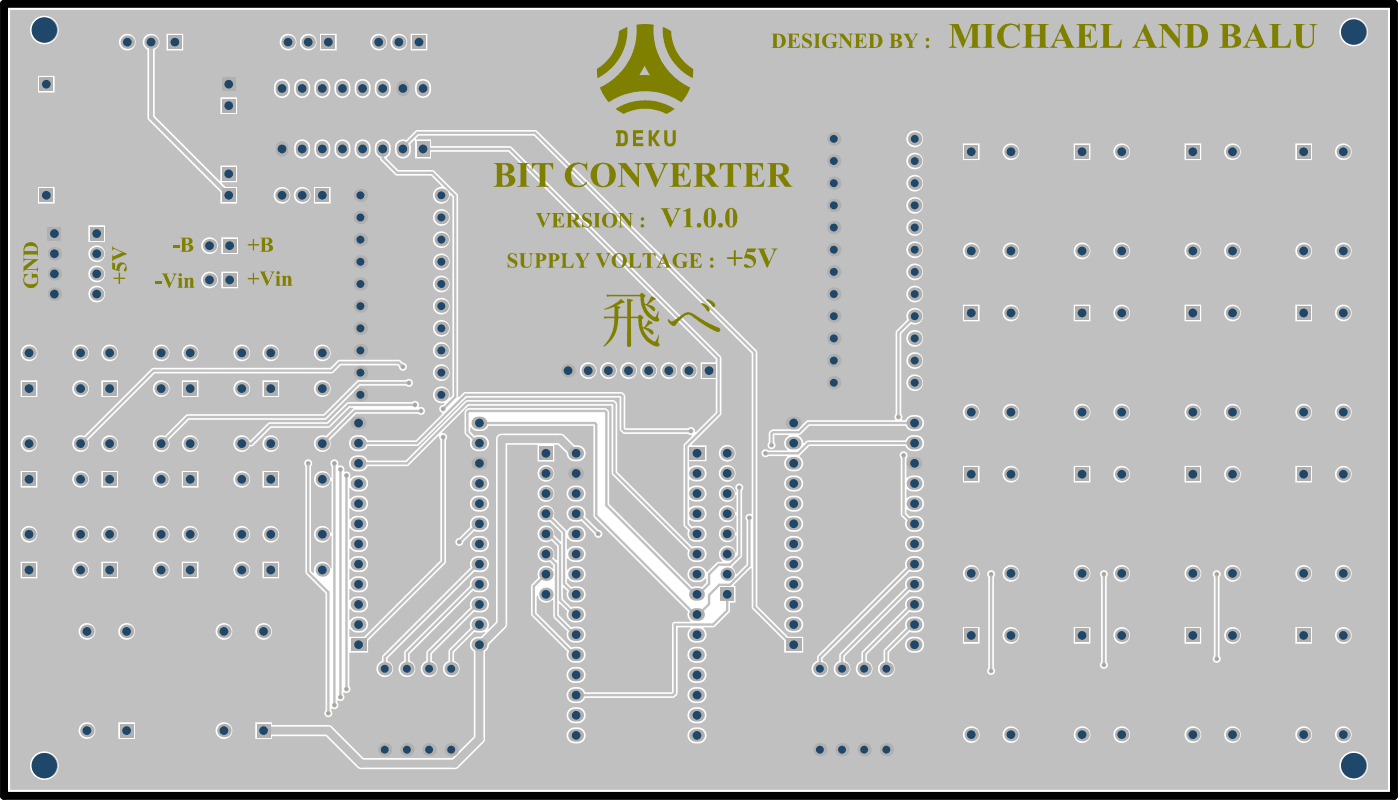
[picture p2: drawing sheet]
<svg xmlns="http://www.w3.org/2000/svg" width="587mm" height="336mm" viewBox="0 0 587 336" stroke-linecap="round" stroke-linejoin="round" font-family="sans-serif">
<path d="M1.7 1.6h583.2v332h-583.2z" fill="none" stroke="#000" stroke-width="3.3"/>
<path d="M4.2 4.1v327h578.1v-327zM12.6 12.6a6 6 0 0 1 12 0 6 6 0 0 1-12 0zM561.9 13.4a6.1 6.1 0 0 1 12.1 0 6.1 6.1 0 0 1-12.1 0zM49.9 17.7a3.5 3.5 0 0 1 7 0 3.5 3.5 0 0 1-7 0zM69.9 14.2h7v7h-7zM117.3 17.7a3.6 3.6 0 0 1 7.1 0 3.6 3.6 0 0 1-7.1 0zM125.8 17.7a3.5 3.5 0 0 1 7 0 3.5 3.5 0 0 1-7 0zM134.3 14.2h7v7h-7zM155.4 17.7a3.5 3.5 0 0 1 7 0 3.5 3.5 0 0 1-7 0zM163.8 17.7a3.5 3.5 0 0 1 7.1 0 3.5 3.5 0 0 1-7.1 0zM172.3 14.2h7v7h-7zM15.9 31.8h7v7h-7zM115.9 34.1a3.5 3.5 0 0 1 4.4-.4 3.5 3.5 0 0 1 1.4 4.1 3.4 3.4 0 0 1-3.4 3.3 3.4 3.4 0 0 1-3.3-3.3 4.2 4.2 0 0 1 .9-3.7zM124.4 34.1a3.5 3.5 0 0 1 4.3-.4 3.5 3.5 0 0 1 1.4 4.1 3.4 3.4 0 0 1-3.3 3.3 3.4 3.4 0 0 1-3.4-3.3 4.2 4.2 0 0 1 1-3.7zM132.9 34.1a3.5 3.5 0 0 1 4.3-.4 3.5 3.5 0 0 1 1.4 4.1 3.4 3.4 0 0 1-3.4 3.3 3.4 3.4 0 0 1-3.3-3.3 4.2 4.2 0 0 1 1-3.7zM141.3 34.1a3.5 3.5 0 0 1 4.3-.4 3.5 3.5 0 0 1 1.4 4.1 3.4 3.4 0 0 1-3.3 3.3 3.4 3.4 0 0 1-3.4-3.3 4.2 4.2 0 0 1 1-3.7zM149.8 34.1a3.5 3.5 0 0 1 4.3-.4 3.5 3.5 0 0 1 1.4 4.1 3.4 3.4 0 0 1-3.4 3.3 3.4 3.4 0 0 1-3.3-3.3 4.2 4.2 0 0 1 1-3.7zM158.2 34.1a3.5 3.5 0 0 1 4.3-.4 3.5 3.5 0 0 1 1.4 4.1 3.4 3.4 0 0 1-3.3 3.3 3.4 3.4 0 0 1-3.4-3.3 4.2 4.2 0 0 1 1-3.7zM175.1 34.1a3.5 3.5 0 0 1 4.3-.4 3.5 3.5 0 0 1 1.4 4.1 3.4 3.4 0 0 1-3.3 3.3 3.4 3.4 0 0 1-3.4-3.3 4.2 4.2 0 0 1 1-3.7zM92.5 40.8h7v7h-7zM380.2 58.2a3.6 3.6 0 0 1 7.1 0 3.6 3.6 0 0 1-7.1 0zM124.4 59.4a3.5 3.5 0 0 1 4.3-.4 3.5 3.5 0 0 1 1.4 4.1 3.4 3.4 0 0 1-3.3 3.4 3.4 3.4 0 0 1-3.4-3.4 4.2 4.2 0 0 1 1-3.7zM132.9 59.4a3.5 3.5 0 0 1 4.3-.4 3.5 3.5 0 0 1 1.4 4.1 3.4 3.4 0 0 1-3.4 3.4 3.4 3.4 0 0 1-3.3-3.4 4.2 4.2 0 0 1 1-3.7zM141.3 59.4a3.5 3.5 0 0 1 4.3-.4 3.5 3.5 0 0 1 1.4 4.1 3.4 3.4 0 0 1-3.3 3.4 3.4 3.4 0 0 1-3.4-3.4 4.2 4.2 0 0 1 1-3.7zM149.8 59.4a3.5 3.5 0 0 1 4.3-.4 3.5 3.5 0 0 1 1.4 4.1 3.4 3.4 0 0 1-3.4 3.4 3.4 3.4 0 0 1-3.3-3.4 4.2 4.2 0 0 1 1-3.7zM404 60.1h7v7h-7zM420.6 63.6a3.5 3.5 0 0 1 7.1 0 3.5 3.5 0 0 1-7.1 0zM450.5 60.1h7v7h-7zM467.1 63.6a3.5 3.5 0 0 1 7 0 3.5 3.5 0 0 1-7 0zM497 60.1h7v7h-7zM513.6 63.6a3.5 3.5 0 0 1 7 0 3.5 3.5 0 0 1-7 0zM543.5 60.1h6.9v7h-6.9zM560.1 63.6a3.5 3.5 0 0 1 7 0 3.5 3.5 0 0 1-7 0zM380.2 67.5a3.6 3.6 0 0 1 7.1 0 3.6 3.6 0 0 1-7.1 0zM60.6 15.5a3.5 3.5 0 0 1 5.5-.1 3.5 3.5 0 0 1-1.2 5.4v27.9l27.2 27.1 .4-.1v-6.3h7v7h-6.3l-.2 .4 1.6 1.6h4.9v7h-7v-4.9l-30.5-30.6-.1-29.1a3.5 3.5 0 0 1-1.3-5.3zM380.2 76.8a3.6 3.6 0 0 1 7.1 0 3.6 3.6 0 0 1-7.1 0zM15.9 78.4h7v7h-7zM114.8 81.9a3.5 3.5 0 0 1 7 0 3.5 3.5 0 0 1-7 0zM123.3 81.9a3.5 3.5 0 0 1 7 0 3.5 3.5 0 0 1-7 0zM131.7 78.4h7v7h-7zM158.2 59.4a3.5 3.5 0 0 1 4.3-.4 3.5 3.5 0 0 1 1.4 4.1 3.3 3.3 0 0 1-1.5 2.8l-.1 .5 4.8 4.9 14.7 .1 10.3 10.2 .1 84.7 .4 .2 1.8-1.8 .8-.4h65.4l.8 .4 .9 1.4 .2 13.4h26.2l.2-.2a1.68 1.68 0 0 1 1.9 0 1.68 1.68 0 0 1 .8 1.7l.3 .2 8.4-8.4v-13.9h-6.3v-7h6.3v-1.3l-87-87h-32.5v2.8h-6.6v-7.5l-.5-.2-1.6 1.7 .2 .5a3.9 3.9 0 0 1-3.3 5.6 4.1 4.1 0 0 1-3.4-3.3 4.1 4.1 0 0 1 1.8-4.3 3.2 3.2 0 0 1 3-.2l3.9-3.9 .8-.3 49.9 .1 92.7 92.6v106.8l13 12.9h6.3v6.7h-8v-5l-13.5-13.6-.1-16.6-.4-.2-7.1 7.1 .1 .4h.6v6.9h-2.3v3.3l-.4 .8-6.3 6.2-4.3 .1-.2 .4 .4 .3a3.5 3.5 0 0 1 .3 4.3 3.5 3.5 0 0 1-4 1.4 3.3 3.3 0 0 1-3.2-2.2 3.3 3.3 0 0 1 1.1-3.8l-.1-.4h-5.3v27.5l-.3 .9-1.3 1.1-37.2 .1-.2 .5a4.4 4.4 0 0 1-7.5-.8 3.6 3.6 0 0 1 4.6-4.3 3.3 3.3 0 0 1 3.1 2.2h36.3l.2-28.8 1.1-.8h6.5l.1-.4-.3-.2a3.3 3.3 0 0 1-.7-3.6l-39.6-39.7-.1-38.2h-44.1l-.2 .5a4.6 4.6 0 0 1-7 .2l-.4 .1v1.6l1.8 1.8 .5-.2a3.9 3.9 0 0 1 5.6 3.3 4.2 4.2 0 0 1-3.2 3.5 4.2 4.2 0 0 1-4.4-1.8 3.2 3.2 0 0 1-.2-3.1l-2.2-2.2-.3-.8v-8.5l.3-.9 1-.8h58.1l.9 .8 .4 .9v38.4l34.8 34.8 1.4-.3 2.7 .3 1.8-1.8v-1.6l-.4-.2-.4 .6a4.2 4.2 0 0 1-4.3 1 4.2 4.2 0 0 1-2.8-3.4 4.2 4.2 0 0 1 3.2-3.5 4.2 4.2 0 0 1 4.4 1.8l.3 .7 .4 .1 3.9-3.9 .9-.4h1.4l.1-.5a3.5 3.5 0 0 1 .3-5.8 3.5 3.5 0 0 1 5.3 2.5l.4-.1v-7.2h-.4l-.2 .8a3.5 3.5 0 0 1-5.6 1.3 3.5 3.5 0 0 1 .6-5.7 3.5 3.5 0 0 1 5.2 2.4h.4v-7.2l-.4-.1-.2 .8a3.5 3.5 0 0 1-5.6 1.3 3.5 3.5 0 0 1 .6-5.7 3.5 3.5 0 0 1 5.2 2.5l.4-.1v-7.2h-.4l-.2 .8a3.5 3.5 0 0 1-5.6 1.3 3.5 3.5 0 0 1 .6-5.7 3.5 3.5 0 0 1 5.2 2.4h.4v-.8a1.68 1.68 0 0 1 0-2.3 1.68 1.68 0 0 1 2.4 0 1.68 1.68 0 0 1 0 2.3v27.3l-.4 .9-3.7 3.7v.5a3.3 3.3 0 0 1 1.3 2.7l.4 .2 4.2-4.2v-18.4l-.2-.2a1.67 1.67 0 0 1 .1-2 1.67 1.67 0 0 1 1.9-.5l.4-.3v-67l-91.4-91.3h-48.4l-1.1 1.1 .1 .4h6.2v2.8h33l.9 .4 87.6 87.6 .4 .9-.1 23.7-12.4 12.5 .1 .4h6.1v6.6h-7.3v2.5l.4 .2a4.2 4.2 0 0 1 6.9 2.5 4.2 4.2 0 0 1-6.9 2.4l-.4 .2v3.1l.4 .2 .6-.4a4.2 4.2 0 0 1 6.3 2.9 4.2 4.2 0 0 1-6.9 2.5l-.4 .2v3.1l.4 .2 .6-.5a4.2 4.2 0 0 1 6.3 3 4.2 4.2 0 0 1-6.9 2.4l-.4 .2v1.5l1.3 1.3 .5-.2a3.9 3.9 0 0 1 5.5 3.2 4.2 4.2 0 0 1-3.2 3.5 4.2 4.2 0 0 1-4.3-1.8 3.2 3.2 0 0 1-.2-3.1l-1.6-1.6-.4-.8v-33.1l.4-.9 3.2-3.4-1.6-.7-27.2-.1-1.2-1.1-.3-.8v-13.2h-64.3l-20.3 20.2-21.2 .1a4.3 4.3 0 0 1-3.9 2.2 4.3 4.3 0 0 1-3.8-2.5 3.6 3.6 0 0 1 4.6-4.3 3.3 3.3 0 0 1 3.1 2.2h20.3l11.1-11.1-.6-.7a1.67 1.67 0 0 1-.7-1.9 1.67 1.67 0 0 1 1.6-1.1l.6-.6-.2-.4a3.5 3.5 0 0 1-4.6-2.9 3.5 3.5 0 0 1 3.8-3.9 3.5 3.5 0 0 1 3 4.6l.4 .2 .9-.9v-83.3l-.7-.8-.4 .2v.3a3.5 3.5 0 0 1-3.8 3.1 3.5 3.5 0 0 1-3.3-3.6 3.5 3.5 0 0 1 3.4-3.4l.2-.4-4.3-4.4-14.7-.1-6.5-6.2-.3-.9a4.6 4.6 0 0 1-1.2-7zM380.2 86.1a3.6 3.6 0 0 1 7.1 0 3.6 3.6 0 0 1-7.1 0zM181.6 91.2a3.5 3.5 0 0 1 7.1 0 3.5 3.5 0 0 1-7.1 0zM380.2 95.4a3.6 3.6 0 0 1 7.1 0 3.6 3.6 0 0 1-7.1 0zM37.1 94.4h7v7h-7zM181.6 100.5a3.5 3.5 0 0 1 7.1 0 3.5 3.5 0 0 1-7.1 0zM84.4 103a3.5 3.5 0 0 1 7 0 3.5 3.5 0 0 1-7 0zM92.9 99.5h6.9v7h-6.9zM380.2 104.7a3.6 3.6 0 0 1 7.1 0 3.6 3.6 0 0 1-7.1 0zM404 105.2a3.5 3.5 0 0 1 7 0 3.5 3.5 0 0 1-7 0zM420.6 105.2a3.5 3.5 0 0 1 7.1 0 3.5 3.5 0 0 1-7.1 0zM450.5 105.2a3.5 3.5 0 0 1 7 0 3.5 3.5 0 0 1-7 0zM467.1 105.2a3.5 3.5 0 0 1 7 0 3.5 3.5 0 0 1-7 0zM496.9 105.2a3.6 3.6 0 0 1 7.1 0 3.6 3.6 0 0 1-7.1 0zM513.6 105.2a3.5 3.5 0 0 1 7 0 3.5 3.5 0 0 1-7 0zM543.4 105.2a3.6 3.6 0 0 1 7.1 0 3.6 3.6 0 0 1-7.1 0zM560.1 105.2a3.5 3.5 0 0 1 7 0 3.5 3.5 0 0 1-7 0zM37 106.4a3.6 3.6 0 0 1 7.1 0 3.6 3.6 0 0 1-7.1 0zM181.6 109.7a3.5 3.5 0 0 1 7.1 0 3.5 3.5 0 0 1-7.1 0zM380.2 114a3.6 3.6 0 0 1 7.1 0 3.6 3.6 0 0 1-7.1 0zM37 114.8a3.6 3.6 0 0 1 7.1 0 3.6 3.6 0 0 1-7.1 0zM84.4 117.4a3.5 3.5 0 0 1 7 0 3.5 3.5 0 0 1-7 0zM92.9 113.9h6.9v6.9h-6.9zM181.6 119a3.5 3.5 0 0 1 7.1 0 3.5 3.5 0 0 1-7.1 0zM37 123.3a3.6 3.6 0 0 1 7.1 0 3.6 3.6 0 0 1-7.1 0zM380.2 123.3a3.6 3.6 0 0 1 7.1 0 3.6 3.6 0 0 1-7.1 0zM181.6 128.3a3.5 3.5 0 0 1 7.1 0 3.5 3.5 0 0 1-7.1 0zM404 127.7h7v7h-7zM420.6 131.2a3.5 3.5 0 0 1 7.1 0 3.5 3.5 0 0 1-7.1 0zM450.5 127.7h7v7h-7zM467.1 131.2a3.5 3.5 0 0 1 7 0 3.5 3.5 0 0 1-7 0zM497 127.7h7v7h-7zM513.6 131.2a3.5 3.5 0 0 1 7 0 3.5 3.5 0 0 1-7 0zM543.5 127.7h6.9v7h-6.9zM560.1 131.2a3.5 3.5 0 0 1 7 0 3.5 3.5 0 0 1-7 0zM181.6 137.6a3.5 3.5 0 0 1 7.1 0 3.5 3.5 0 0 1-7.1 0zM380.2 141.9a3.6 3.6 0 0 1 7.1 0 3.6 3.6 0 0 1-7.1 0zM181.6 146.9a3.5 3.5 0 0 1 7.1 0 3.5 3.5 0 0 1-7.1 0zM8.7 147.9a3.5 3.5 0 0 1 7 0 3.5 3.5 0 0 1-7 0zM30.3 147.9a3.5 3.5 0 0 1 7 0 3.5 3.5 0 0 1-7 0zM42.5 147.9a3.5 3.5 0 0 1 7 0 3.5 3.5 0 0 1-7 0zM64.1 147.9a3.5 3.5 0 0 1 7 0 3.5 3.5 0 0 1-7 0zM76.3 147.9a3.5 3.5 0 0 1 7 0 3.5 3.5 0 0 1-7 0zM97.9 147.9a3.5 3.5 0 0 1 7 0 3.5 3.5 0 0 1-7 0zM110.1 147.9a3.5 3.5 0 0 1 7 0 3.5 3.5 0 0 1-7 0zM131.7 147.9a3.6 3.6 0 0 1 7.1 0 3.6 3.6 0 0 1-7.1 0zM380.2 151.1a3.6 3.6 0 0 1 7.1 0 3.6 3.6 0 0 1-7.1 0zM243.3 155.4a3.5 3.5 0 0 1 7 0 3.5 3.5 0 0 1-7 0zM251.7 155.4a3.6 3.6 0 0 1 7.1 0 3.6 3.6 0 0 1-7.1 0zM260.2 155.4a3.5 3.5 0 0 1 7 0 3.5 3.5 0 0 1-7 0zM268.6 155.4a3.5 3.5 0 0 1 7.1 0 3.5 3.5 0 0 1-7.1 0zM277.1 155.4a3.5 3.5 0 0 1 7 0 3.5 3.5 0 0 1-7 0zM285.5 155.4a3.6 3.6 0 0 1 7.1 0 3.6 3.6 0 0 1-7.1 0zM181.6 156.2a3.5 3.5 0 0 1 7.1 0 3.5 3.5 0 0 1-7.1 0zM380.2 160.4a3.6 3.6 0 0 1 7.1 0 3.6 3.6 0 0 1-7.1 0zM8.7 159.4h7v7h-7zM30.3 162.9a3.5 3.5 0 0 1 7 0 3.5 3.5 0 0 1-7 0zM42.5 159.4h7v7h-7zM64.1 162.9a3.5 3.5 0 0 1 7 0 3.5 3.5 0 0 1-7 0zM76.3 159.4h7v7h-7zM97.9 162.9a3.5 3.5 0 0 1 7 0 3.5 3.5 0 0 1-7 0zM110.1 159.4h7v7h-7zM131.7 162.9a3.6 3.6 0 0 1 7.1 0 3.6 3.6 0 0 1-7.1 0zM98.6 183.8a3.7 3.7 0 0 1 6.3 .8l7.9-7.5 24.5-.1 8.5-8.4 27.1-.1a1.66 1.66 0 0 1 2.2-.2 1.66 1.66 0 0 1 .5 2.1l.3 .4a1.68 1.68 0 0 1 2.4 1.8 1.68 1.68 0 0 1-2.8 .9h-26.1l-11 11a3.5 3.5 0 0 1-2.7 4.9 3.5 3.5 0 0 1-3.9-3.9 3.5 3.5 0 0 1 4.9-2.7l11.5-11.5-.1-.4h-1.4l-8.5 8.4-24.5 .1-7.4 7.4-1.6 .3a3.5 3.5 0 0 1-5 1.9 3.5 3.5 0 0 1-1.1-5.2zM323.4 180.3l.9-.3h10.5l3.4-3.5 .9-.4h36.3l.1-.4a1.61 1.61 0 0 1 .3-2.1v-34.2l.3-.9 4.5-4.4a3.5 3.5 0 0 1 2.7-5 3.5 3.5 0 0 1 4 4 3.5 3.5 0 0 1-5 2.6l-4.2 4.2v33.7a1.61 1.61 0 0 1 .2 2.2l.2 .3h1.4a4.3 4.3 0 0 1 4-2.2 4.3 4.3 0 0 1 3.7 2.6 3.6 3.6 0 0 1-4.6 4.2 3.3 3.3 0 0 1-3.1-2.2h-40.3l-3.5 3.5-.9 .3-.1 .5a3.2 3.2 0 0 1 1.9 2.8l.4 .1 1.7-1.1h40.8a4.3 4.3 0 0 1 4-2.2 4.3 4.3 0 0 1 3.7 2.5 3.6 3.6 0 0 1-4.6 4.2 3.3 3.3 0 0 1-3.1-2.1h-40.3l-4.1 4v.5a3.5 3.5 0 0 1 1.1 4.4 3.5 3.5 0 0 1-4.3 1.7 3.3 3.3 0 0 1-3.1-2.3 3.3 3.3 0 0 1 1.1-3.7l-.2-.4h-7.8a1.68 1.68 0 0 1-2.3 0 1.68 1.68 0 0 1 0-2.4 1.68 1.68 0 0 1 2.3 0h7.8l.2-.4a3.3 3.3 0 0 1 .6-5.6l-.1-.5h-5.9v3.2a1.68 1.68 0 0 1 0 2.3 1.68 1.68 0 0 1-2.4 0 1.68 1.68 0 0 1 0-2.3v-3.8zM404 172.8a3.5 3.5 0 0 1 7 0 3.5 3.5 0 0 1-7 0zM420.6 172.8a3.5 3.5 0 0 1 7.1 0 3.5 3.5 0 0 1-7.1 0zM450.5 172.8a3.5 3.5 0 0 1 7 0 3.5 3.5 0 0 1-7 0zM467.1 172.8a3.5 3.5 0 0 1 7 0 3.5 3.5 0 0 1-7 0zM496.9 172.8a3.6 3.6 0 0 1 7.1 0 3.6 3.6 0 0 1-7.1 0zM513.6 172.8a3.5 3.5 0 0 1 7 0 3.5 3.5 0 0 1-7 0zM543.4 172.8a3.6 3.6 0 0 1 7.1 0 3.6 3.6 0 0 1-7.1 0zM560.1 172.8a3.5 3.5 0 0 1 7 0 3.5 3.5 0 0 1-7 0zM8.7 186a3.5 3.5 0 0 1 7 0 3.5 3.5 0 0 1-7 0zM31 183.8a3.5 3.5 0 0 1 4.3-1l28.7-28.5 74.6-.1 3.1-3 .8-.4 25.2 .1a2.96 2.96 0 0 0 2.3 1.4 1.68 1.68 0 0 1-.1 2.9 1.68 1.68 0 0 1-2.5-1.4l-.6-.6h-23.8l-3.1 3-.8 .4h-74.2l-27.9 27.9a3.5 3.5 0 0 1-3.6 5 3.5 3.5 0 0 1-2.4-5.7zM42.5 186a3.5 3.5 0 0 1 7 0 3.5 3.5 0 0 1-7 0zM64.8 183.8a3.5 3.5 0 0 1 4.3-1l9.2-9.1 57.5-.1 14.3-14.2 20.3-.1a1.68 1.68 0 0 1 2.4 0 1.68 1.68 0 0 1 0 2.4 1.68 1.68 0 0 1-2.4 0h-19.3l-14 13.9-.8 .4h-57l-8.5 8.5a3.5 3.5 0 0 1-3.6 5 3.5 3.5 0 0 1-2.4-5.7zM76.3 186a3.5 3.5 0 0 1 7 0 3.5 3.5 0 0 1-7 0zM110.1 186a3.5 3.5 0 0 1 7 0 3.5 3.5 0 0 1-7 0zM301.6 190a3.5 3.5 0 0 1 7 0 3.5 3.5 0 0 1-7 0zM127.9 193.3a1.68 1.68 0 0 1 2.5-.4 1.68 1.68 0 0 1 .1 2.5v44l.9 .9 .5-.5a3.5 3.5 0 0 1 2.6-4.3 3.5 3.5 0 0 1 4.2 2.8h.4v-13.7h-.4l-.2 .7a3.5 3.5 0 0 1-5.6 1.4 3.5 3.5 0 0 1 .6-5.8 3.5 3.5 0 0 1 5.2 2.5l.4-.1v-21.7l-.4-.1-.2 .8a3.5 3.5 0 0 1-5.6 1.3 3.5 3.5 0 0 1 .6-5.7 3.5 3.5 0 0 1 5.2 2.4h.4v-4.9a1.68 1.68 0 0 1 .9-2.8 1.68 1.68 0 0 1 1.8 2.3l.3 .4 .4-.2a1.67 1.67 0 0 1 1.7 .6 1.67 1.67 0 0 1 .1 1.8l.4 .3 .3-.2a1.79 1.79 0 0 1 1.8 .9 1.79 1.79 0 0 1-.1 2l.5 .1 .2-.3a4.2 4.2 0 0 1 4.3-1 4.2 4.2 0 0 1 2.8 3.4 4.1 4.1 0 0 1-3.2 3.4 4.1 4.1 0 0 1-4.3-1.6l-.4 .1v4.6l.4 .1 .4-.5a4.2 4.2 0 0 1 4.3-1 4.2 4.2 0 0 1 2.8 3.3 4.1 4.1 0 0 1-3.2 3.5 4.1 4.1 0 0 1-4.3-1.6l-.4 .1v4.5l.4 .2 .4-.6a4.2 4.2 0 0 1 4.3-1 4.2 4.2 0 0 1 2.8 3.4 4.1 4.1 0 0 1-3.2 3.4 4.1 4.1 0 0 1-4.3-1.6l-.4 .1v4.6l.4 .1 .4-.5a4.2 4.2 0 0 1 4.3-1 4.2 4.2 0 0 1 2.8 3.3 4.1 4.1 0 0 1-3.2 3.5 4.1 4.1 0 0 1-4.3-1.7l-.4 .2v4.5l.4 .2 .4-.6a4.2 4.2 0 0 1 4.3-1 4.2 4.2 0 0 1 2.8 3.4 4.1 4.1 0 0 1-3.2 3.4 4.1 4.1 0 0 1-4.3-1.6l-.4 .1v4.6l.4 .1 .4-.5a4.2 4.2 0 0 1 4.3-1 4.2 4.2 0 0 1 2.8 3.3 4.1 4.1 0 0 1-3.2 3.5 4.1 4.1 0 0 1-4.3-1.7l-.4 .2v4.5l.4 .1 .4-.5a4.2 4.2 0 0 1 4.3-1 4.2 4.2 0 0 1 2.8 3.4 4.1 4.1 0 0 1-3.2 3.4 4.1 4.1 0 0 1-4.3-1.6l-.4 .1v4.6l.4 .1 .4-.6a4.2 4.2 0 0 1 4.3-.9 4.2 4.2 0 0 1 2.8 3.3 4.1 4.1 0 0 1-3.2 3.5 4.1 4.1 0 0 1-4.3-1.7l-.4 .2v3.1h6.2l31.9-31.9v-50.6l-.4-1.4-.4-.2-12.7 12.5-17 .1a4.3 4.3 0 0 1-3.9 2.2 4.3 4.3 0 0 1-3.8-2.5 3.6 3.6 0 0 1 4.6-4.2 3.3 3.3 0 0 1 3.1 2.1h16l25.4-25.2h62l1 .8 .4 .9v28.3l31.4 31.4a4.1 4.1 0 0 1 6 3.1 4.2 4.2 0 0 1-3.2 3.4 4.2 4.2 0 0 1-4.3-1.8 3.2 3.2 0 0 1-.2-3l-32-32.2-.1-28.6h-60l-11.2 11.1 .2 .4a1.67 1.67 0 0 1 1.8 .9 1.67 1.67 0 0 1-.3 1.9l-.1 51.5-32.6 32.7v5h-7.8v14.1l.2 .2a1.69 1.69 0 0 1-.2 2.2 1.69 1.69 0 0 1-2.2 .1l-.4 .2v.7a1.68 1.68 0 0 1 .1 2.2 1.68 1.68 0 0 1-2.2 .3l-.4 .2v.6a1.68 1.68 0 0 1 .1 2.3 1.68 1.68 0 0 1-2.3 .3l-.4 .2v.6a1.68 1.68 0 0 1 0 2.4 1.68 1.68 0 0 1-2.3 0 1.68 1.68 0 0 1 0-2.4v-49l-8.1-8.1-.4-.8v-44.5l-.5-.8zM377.7 189.9a1.68 1.68 0 0 1 2.5-.4 1.68 1.68 0 0 1 .1 2.5v8.2l.4 .1a4.2 4.2 0 0 1 7 2.4 4.2 4.2 0 0 1-7 2.4l-.4 .1v3.4l.4 .1a4.2 4.2 0 0 1 7 2.4 4.2 4.2 0 0 1-7 2.4l-.4 .1v1.6l1.4 1.3a4.1 4.1 0 0 1 6 3.1 4.2 4.2 0 0 1-3.2 3.5 4.2 4.2 0 0 1-4.4-1.8 3.2 3.2 0 0 1-.1-3.1l-1.7-1.7-.4-.9v-23.6a1.61 1.61 0 0 1-.2-2.1zM225.5 198.5a3.5 3.5 0 0 1 7.1 0 3.5 3.5 0 0 1-7.1 0zM301.6 198.5a3.5 3.5 0 0 1 7 0 3.5 3.5 0 0 1-7 0zM404 195.3h7v7h-7zM420.6 198.8a3.5 3.5 0 0 1 7.1 0 3.5 3.5 0 0 1-7.1 0zM450.5 195.3h7v7h-7zM467.1 198.8a3.5 3.5 0 0 1 7 0 3.5 3.5 0 0 1-7 0zM497 195.3h7v7h-7zM513.6 198.8a3.5 3.5 0 0 1 7 0 3.5 3.5 0 0 1-7 0zM543.5 195.3h6.9v7h-6.9zM560.1 198.8a3.5 3.5 0 0 1 7 0 3.5 3.5 0 0 1-7 0zM8.7 197.4h7v7h-7zM30.3 200.9a3.5 3.5 0 0 1 7 0 3.5 3.5 0 0 1-7 0zM42.5 197.4h7v7h-7zM64.1 200.9a3.5 3.5 0 0 1 7 0 3.5 3.5 0 0 1-7 0zM76.3 197.4h7v7h-7zM97.9 200.9a3.5 3.5 0 0 1 7 0 3.5 3.5 0 0 1-7 0zM110.1 197.4h7v7h-7zM198.1 200.3a4.2 4.2 0 0 1 4.3-1 4.2 4.2 0 0 1 2.8 3.4 4.2 4.2 0 0 1-3.2 3.5 4.2 4.2 0 0 1-4.4-1.8 3.4 3.4 0 0 1 .5-4.1zM330 200.3a4.2 4.2 0 0 1 4.2-1 4.2 4.2 0 0 1 2.8 3.4 4.2 4.2 0 0 1-3.2 3.5 4.2 4.2 0 0 1-4.4-1.8 3.4 3.4 0 0 1 .6-4.1zM238.7 204.5a4.2 4.2 0 0 1 4.2-1 4.2 4.2 0 0 1 2.8 3.4 4.2 4.2 0 0 1-3.2 3.5 4.2 4.2 0 0 1-4.4-1.8 3.4 3.4 0 0 1 .6-4.1zM225.5 206.9a3.5 3.5 0 0 1 7.1 0 3.5 3.5 0 0 1-7.1 0zM198.1 208.8a4.2 4.2 0 0 1 4.3-1 4.2 4.2 0 0 1 2.8 3.3 4.2 4.2 0 0 1-3.2 3.5 4.2 4.2 0 0 1-4.4-1.8 3.4 3.4 0 0 1 .5-4zM330 208.8a4.2 4.2 0 0 1 4.2-1 4.2 4.2 0 0 1 2.8 3.3 4.2 4.2 0 0 1-3.2 3.5 4.2 4.2 0 0 1-4.4-1.8 3.4 3.4 0 0 1 .6-4zM238.7 213a4.2 4.2 0 0 1 4.2-1 4.2 4.2 0 0 1 2.8 3.4l-.2 1.2 5.5 5.5a1.68 1.68 0 0 1 1.7 1.7 1.68 1.68 0 0 1-1.7 1.7 1.68 1.68 0 0 1-1.7-1.7l-5.4-5.5a4.1 4.1 0 0 1-6.2-2.9l.1-.9zM226.2 213.2a3.5 3.5 0 0 1 4.7-.9 3.5 3.5 0 0 1 1.3 4.5l5.4 5.5h.5a4.4 4.4 0 0 1 7.5 .6 3.6 3.6 0 0 1-4.5 4.3 3.3 3.3 0 0 1-2.8-1.6l-.5 .2v4.5l.5 .1a4.4 4.4 0 0 1 7.3 1 3.6 3.6 0 0 1-4.5 4.2 3.3 3.3 0 0 1-2.8-1.5l-.5 .1v4.5l.5 .2a4.4 4.4 0 0 1 7.3 .9 3.6 3.6 0 0 1-4.5 4.3 3.3 3.3 0 0 1-2.8-1.6l-.5 .2v1.6l1.9 1.8a4.1 4.1 0 0 1 6 3 4.2 4.2 0 0 1-3.2 3.5 4.2 4.2 0 0 1-4.4-1.8 3.2 3.2 0 0 1-.1-3l-1.5-1.5-.4 .2v4.5l3.6 3.6a4.1 4.1 0 0 1 6 3 4.2 4.2 0 0 1-3.2 3.5 4.2 4.2 0 0 1-4.4-1.8 3.2 3.2 0 0 1-.1-3.1l-3.1-3.1-.4 .2v4.5l5.2 5.2a4.1 4.1 0 0 1 6 3 4.2 4.2 0 0 1-3.2 3.5 4.2 4.2 0 0 1-4.4-1.8 3.2 3.2 0 0 1-.1-3l-5.8-6-.1-7.1-.4-.2a3.5 3.5 0 0 1-3.6 1.1 3.5 3.5 0 0 1-2.5-2.8l-.4 .1v7.1l14.5 14.6a4.1 4.1 0 0 1 6 3 4.2 4.2 0 0 1-3.2 3.5 4.2 4.2 0 0 1-4.4-1.8 3.2 3.2 0 0 1-.1-3.1l-15.1-15.2-.1-12.1 .3-.9 2.8-2.7a3.5 3.5 0 0 1 1.2-4.5 3.5 3.5 0 0 1 4.6 .7l.4-.2v-1.2l-1.6-1.6a3.5 3.5 0 0 1-4.9-2.6 3.5 3.5 0 0 1 3.9-4 3.5 3.5 0 0 1 2.7 4.9l1.2 1.2 .4-.2v-5.7l-2.5-2.5a3.5 3.5 0 0 1-5.5-1.3 3.5 3.5 0 0 1 2.8-4.9 3.5 3.5 0 0 1 3.9 4.1l2.6 2.5 .4-.1v-3.4l-5-4.9a3.5 3.5 0 0 1-4.2-.9 3.5 3.5 0 0 1-.1-4.4zM330 217.2a4.2 4.2 0 0 1 4.2-1 4.2 4.2 0 0 1 2.8 3.4 4.2 4.2 0 0 1-3.2 3.5 4.2 4.2 0 0 1-4.4-1.8 3.4 3.4 0 0 1 .6-4.1zM8.7 224a3.5 3.5 0 0 1 7 0 3.5 3.5 0 0 1-7 0zM30.3 224a3.5 3.5 0 0 1 7 0 3.5 3.5 0 0 1-7 0zM42.5 224a3.5 3.5 0 0 1 7 0 3.5 3.5 0 0 1-7 0zM64.1 224a3.5 3.5 0 0 1 7 0 3.5 3.5 0 0 1-7 0zM76.3 224a3.5 3.5 0 0 1 7 0 3.5 3.5 0 0 1-7 0zM97.9 224a3.5 3.5 0 0 1 7 0 3.5 3.5 0 0 1-7 0zM110.1 224a3.5 3.5 0 0 1 7 0 3.5 3.5 0 0 1-7 0zM198.1 217.2a4.2 4.2 0 0 1 4.3-1 4.2 4.2 0 0 1 2.8 3.4 3.9 3.9 0 0 1-5.6 3.2l-.6-.2-4.6 4.6a1.68 1.68 0 0 1-1.7 1.7 1.68 1.68 0 0 1-1.7-1.7 1.68 1.68 0 0 1 1.7-1.7l4.7-4.7a3.2 3.2 0 0 1 .7-3.6zM198.1 225.7a4.2 4.2 0 0 1 4.3-1 4.2 4.2 0 0 1 2.8 3.3 4.2 4.2 0 0 1-3.2 3.5 4.2 4.2 0 0 1-4.4-1.8 3.4 3.4 0 0 1 .5-4zM330 225.7a4.2 4.2 0 0 1 4.2-1 4.2 4.2 0 0 1 2.8 3.3 4.2 4.2 0 0 1-3.2 3.5 4.2 4.2 0 0 1-4.4-1.8 3.4 3.4 0 0 1 .6-4zM380.7 225.7a4.2 4.2 0 0 1 4.2-1 4.2 4.2 0 0 1 2.8 3.3 4.2 4.2 0 0 1-3.2 3.5 4.2 4.2 0 0 1-4.4-1.8 3.4 3.4 0 0 1 .6-4zM330 234.1a4.2 4.2 0 0 1 4.2-1 4.2 4.2 0 0 1 2.8 3.4 4.2 4.2 0 0 1-3.2 3.4 4.2 4.2 0 0 1-4.4-1.7 3.4 3.4 0 0 1 .6-4.1zM8.7 235.4h7v7h-7zM30.3 238.9a3.5 3.5 0 0 1 7 0 3.5 3.5 0 0 1-7 0zM42.5 235.4h7v7h-7zM64.1 238.9a3.5 3.5 0 0 1 7 0 3.5 3.5 0 0 1-7 0zM76.3 235.4h7v7h-7zM97.9 238.9a3.5 3.5 0 0 1 7 0 3.5 3.5 0 0 1-7 0zM110.1 235.4h7v7h-7zM404 240.4a3.5 3.5 0 0 1 7 0 3.5 3.5 0 0 1-7 0zM420.6 240.4a3.5 3.5 0 0 1 7.1 0 3.5 3.5 0 0 1-7.1 0zM450.5 240.4a3.5 3.5 0 0 1 7 0 3.5 3.5 0 0 1-7 0zM467.1 240.4a3.5 3.5 0 0 1 7 0 3.5 3.5 0 0 1-7 0zM496.9 240.4a3.6 3.6 0 0 1 7.1 0 3.6 3.6 0 0 1-7.1 0zM513.6 240.4a3.5 3.5 0 0 1 7 0 3.5 3.5 0 0 1-7 0zM543.4 240.4a3.6 3.6 0 0 1 7.1 0 3.6 3.6 0 0 1-7.1 0zM560.1 240.4a3.5 3.5 0 0 1 7 0 3.5 3.5 0 0 1-7 0zM330 242.6a4.2 4.2 0 0 1 4.2-1 4.2 4.2 0 0 1 2.8 3.3 4.2 4.2 0 0 1-3.2 3.5 4.2 4.2 0 0 1-4.4-1.8 3.4 3.4 0 0 1 .6-4zM330 251a4.2 4.2 0 0 1 4.2-1 4.2 4.2 0 0 1 2.8 3.4 4.2 4.2 0 0 1-3.2 3.4 4.2 4.2 0 0 1-4.4-1.8 3.4 3.4 0 0 1 .6-4zM330 259.4a4.2 4.2 0 0 1 4.2-.9 4.2 4.2 0 0 1 2.8 3.3 4.2 4.2 0 0 1-3.2 3.5 4.2 4.2 0 0 1-4.4-1.8 3.4 3.4 0 0 1 .6-4.1zM33 264.7a3.5 3.5 0 0 1 7 0 3.5 3.5 0 0 1-7 0zM49.6 264.7a3.5 3.5 0 0 1 7 0 3.5 3.5 0 0 1-7 0zM90.4 264.7a3.5 3.5 0 0 1 7.1 0 3.5 3.5 0 0 1-7.1 0zM107.1 264.7a3.5 3.5 0 0 1 7 0 3.5 3.5 0 0 1-7 0zM404 262.9h7v7h-7zM420.6 266.4a3.5 3.5 0 0 1 7.1 0 3.5 3.5 0 0 1-7.1 0zM450.5 262.9h7v7h-7zM467.1 266.4a3.5 3.5 0 0 1 7 0 3.5 3.5 0 0 1-7 0zM497 262.9h7v7h-7zM513.6 266.4a3.5 3.5 0 0 1 7 0 3.5 3.5 0 0 1-7 0zM543.5 262.9h6.9v7h-6.9zM560.1 266.4a3.5 3.5 0 0 1 7 0 3.5 3.5 0 0 1-7 0zM380.7 267.9a4.2 4.2 0 0 1 4.2-1 4.2 4.2 0 0 1 2.8 3.4 4.2 4.2 0 0 1-3.2 3.4 4.2 4.2 0 0 1-4.4-1.8 3.4 3.4 0 0 1 .6-4zM509.1 239.8a1.68 1.68 0 0 1 2.4-.4 1.68 1.68 0 0 1 .2 2.5v33.1a1.68 1.68 0 0 1 0 2.4 1.68 1.68 0 0 1-2.4 0 1.68 1.68 0 0 1 0-2.4v-33.1a1.62 1.62 0 0 1-.2-2.1zM289.4 272.1a4.2 4.2 0 0 1 4.2-1 4.2 4.2 0 0 1 2.8 3.4 4.2 4.2 0 0 1-3.2 3.5 4.2 4.2 0 0 1-4.3-1.8 3.4 3.4 0 0 1 .5-4.1zM461.7 239.8a1.68 1.68 0 0 1 2.5-.4 1.68 1.68 0 0 1 .1 2.5v35.7a1.68 1.68 0 0 1 0 2.3 1.68 1.68 0 0 1-2.3 0 1.68 1.68 0 0 1 0-2.3v-35.7a1.62 1.62 0 0 1-.3-2.1zM414.4 239.8a1.68 1.68 0 0 1 2.5-.4 1.68 1.68 0 0 1 .1 2.5v38.2a1.68 1.68 0 0 1 0 2.4 1.68 1.68 0 0 1-2.4 0 1.68 1.68 0 0 1 0-2.4v-38.2a1.61 1.61 0 0 1-.2-2.1zM198.1 234.1a4.2 4.2 0 0 1 4.3-1 4.2 4.2 0 0 1 2.8 3.4 3.9 3.9 0 0 1-5.6 3.2l-.5-.2-36.5 36.5v1a3.5 3.5 0 0 1 1.6 5.4 3.5 3.5 0 0 1-5.6 0 3.5 3.5 0 0 1 1.6-5.4v-1.5l.4-.8 36.8-36.9a3.3 3.3 0 0 1 .7-3.7zM198.1 242.6a4.2 4.2 0 0 1 4.3-1 4.2 4.2 0 0 1 2.8 3.3 4.1 4.1 0 0 1-6.7 2.7l-26.6 26.5v2.9a3.5 3.5 0 0 1 1.6 5.4 3.5 3.5 0 0 1-5.6 0 3.5 3.5 0 0 1 1.6-5.4v-3.4l.4-.8 27.3-27.3a3.2 3.2 0 0 1 .9-2.9zM198.1 251a4.2 4.2 0 0 1 4.3-1 4.2 4.2 0 0 1 2.8 3.4 3.9 3.9 0 0 1-5.6 3.2l-.6-.2-17.8 17.7v2.9a3.5 3.5 0 0 1 1.6 5.4 3.5 3.5 0 0 1-5.6 0 3.5 3.5 0 0 1 1.6-5.4v-3.4l.4-.8 18.2-18.2a3.2 3.2 0 0 1 .7-3.6zM208.8 182.4l1.6-.7h24.7l1.7 .7 4.2 4.3a3.5 3.5 0 0 1 4.7 3.3 3.5 3.5 0 0 1-4.6 3.4 3.3 3.3 0 0 1-3.4-3.4l-3.5-3.6-1.7 .1v7h-7v-7l-12.7-.1v75.2l-.7 1.7-6.9 7a3.4 3.4 0 0 1-1.7 2.9l-.1 37.1-.6 1.1-10.4 10.4-1 .6h-40.5l-1-.6-13.2-13.2h-22.6v1.2h-7v-7h7v1.1h23.6l1.6 .7 13.2 13.2h37.3l9-9v-35.6a3.5 3.5 0 0 1-1.3-4.5 3.5 3.5 0 0 1 4.3-1.8l1.8-1.8-.2-.3-1.6 .4-2.7-.3-8.6 8.6v3.5a3.5 3.5 0 0 1 1.6 5.4 3.5 3.5 0 0 1-5.6 0 3.5 3.5 0 0 1 1.6-5.4v-4l.4-.9 8.9-8.9a3.5 3.5 0 0 1 .7-3.8 3.5 3.5 0 0 1 3.7-.9 3.3 3.3 0 0 1 3 4.9l.3 .2 3-2.9v-76.6zM380.7 234.1a4.2 4.2 0 0 1 4.2-1 4.2 4.2 0 0 1 2.8 3.4 3.9 3.9 0 0 1-5.5 3.2l-.5-.2-36.5 36.5v1a3.5 3.5 0 0 1 1.6 5.4 3.5 3.5 0 0 1-5.6 0 3.5 3.5 0 0 1 1.6-5.4v-1.5l.3-.8 36.9-36.9a3.3 3.3 0 0 1 .7-3.7zM380.7 242.6a4.2 4.2 0 0 1 4.2-1 4.2 4.2 0 0 1 2.8 3.3 3.9 3.9 0 0 1-5.5 3.3l-.5-.2-27.2 27.2v1.8a3.5 3.5 0 0 1 1.6 5.4 3.5 3.5 0 0 1-5.6 0 3.5 3.5 0 0 1 1.6-5.4v-2.3l.3-.9 27.6-27.5a3.3 3.3 0 0 1 .7-3.7zM380.7 251a4.2 4.2 0 0 1 4.2-1 4.2 4.2 0 0 1 2.8 3.4 3.9 3.9 0 0 1-5.5 3.2l-.5-.2-17.9 17.9v2.7a3.5 3.5 0 0 1 1.6 5.4 3.5 3.5 0 0 1-5.6 0 3.5 3.5 0 0 1 1.6-5.4v-3.2l.3-.8 18.3-18.3a3.3 3.3 0 0 1 .7-3.7zM380.7 259.4a4.2 4.2 0 0 1 4.2-.9 4.2 4.2 0 0 1 2.8 3.3 3.9 3.9 0 0 1-5.5 3.3l-.5-.2-8.6 8.6v3.5a3.5 3.5 0 0 1 1.6 5.4 3.5 3.5 0 0 1-5.7 0 3.5 3.5 0 0 1 1.7-5.4v-4l.3-.9 9-8.9a3.3 3.3 0 0 1 .7-3.8zM238.7 280.6a4.2 4.2 0 0 1 4.2-1 4.2 4.2 0 0 1 2.8 3.3 4.2 4.2 0 0 1-3.2 3.5 4.2 4.2 0 0 1-4.4-1.8 3.4 3.4 0 0 1 .6-4zM289.4 280.6a4.2 4.2 0 0 1 4.2-1 4.2 4.2 0 0 1 2.8 3.3 4.2 4.2 0 0 1-3.2 3.5 4.2 4.2 0 0 1-4.3-1.8 3.4 3.4 0 0 1 .5-4zM289.4 289a4.2 4.2 0 0 1 4.2-1 4.2 4.2 0 0 1 2.8 3.4 4.2 4.2 0 0 1-3.2 3.5 4.2 4.2 0 0 1-4.3-1.8 3.4 3.4 0 0 1 .5-4.1zM238.7 297.5a4.2 4.2 0 0 1 4.2-1 4.2 4.2 0 0 1 2.8 3.3 4.2 4.2 0 0 1-3.2 3.5 4.2 4.2 0 0 1-4.4-1.8 3.4 3.4 0 0 1 .6-4zM289.4 297.5a4.2 4.2 0 0 1 4.2-1 4.2 4.2 0 0 1 2.8 3.3 4.2 4.2 0 0 1-3.2 3.5 4.2 4.2 0 0 1-4.3-1.8 3.4 3.4 0 0 1 .5-4zM33 306.3a3.5 3.5 0 0 1 7 0 3.5 3.5 0 0 1-7 0zM49.6 302.8h7v7h-7zM90.4 306.3a3.5 3.5 0 0 1 7.1 0 3.5 3.5 0 0 1-7.1 0zM404 308a3.5 3.5 0 0 1 7 0 3.5 3.5 0 0 1-7 0zM420.6 308a3.5 3.5 0 0 1 7.1 0 3.5 3.5 0 0 1-7.1 0zM450.5 308a3.5 3.5 0 0 1 7 0 3.5 3.5 0 0 1-7 0zM467.1 308a3.5 3.5 0 0 1 7 0 3.5 3.5 0 0 1-7 0zM496.9 308a3.6 3.6 0 0 1 7.1 0 3.6 3.6 0 0 1-7.1 0zM513.6 308a3.5 3.5 0 0 1 7 0 3.5 3.5 0 0 1-7 0zM543.4 308a3.6 3.6 0 0 1 7.1 0 3.6 3.6 0 0 1-7.1 0zM560.1 308a3.5 3.5 0 0 1 7 0 3.5 3.5 0 0 1-7 0zM238.7 305.9a4.2 4.2 0 0 1 4.2-1 4.2 4.2 0 0 1 2.8 3.4 4.2 4.2 0 0 1-3.2 3.5 4.2 4.2 0 0 1-4.4-1.8 3.4 3.4 0 0 1 .6-4.1zM289.4 305.9a4.2 4.2 0 0 1 4.2-1 4.2 4.2 0 0 1 2.8 3.4 4.2 4.2 0 0 1-3.2 3.5 4.2 4.2 0 0 1-4.3-1.8 3.4 3.4 0 0 1 .5-4.1zM12.6 321a6 6 0 0 1 12 0 6 6 0 0 1-12 0zM561.9 321a6.1 6.1 0 0 1 12.1 0 6.1 6.1 0 0 1-12.1 0z" fill="#c0c0c0"/>
<path d="M177.5 62.4h36.3l87.7 87.7v23.2M383.8 132.6l-6.9 6.8v35.4M167.3 152h-24.8l-3.4 3.4h-74.7M171.6 160.5h-21l-14.3 14.3h-57.5l-11.2 11.2M174.1 169.7h-27.9l-8.4 8.5h-24.5l-7.8 7.8h-4.1M383.7 177.3h-44.6l-3.9 3.9h-10.9l-.6 .5v4.9M379.1 190.9v24.7l3.9 4h.7M383.7 185.8h-44.6l-4.3 4.2h-13.6M301.5 236.7h4.8" fill="none" stroke="#c0c0c0" stroke-width="1"/>
<path d="M241.7 190h-.6l-6-5.9h-24.7v77.5l-8.6 8.7h-.7v39.4l-10.3 10.4h-39.3l-13.8-13.8h-27.1" fill="none" stroke="#c0c0c0" stroke-width="3.3"/>
<path d="M63.4 17.7v31.6l32.6 32.6" fill="none" stroke="#c0c0c0" stroke-width="1.7"/>
<circle cx="192.7" cy="227.2" r=".5" fill="#c0c0c0"/>
<g fill="none" stroke="#c0c0c0" stroke-width="1">
<path d="M160.6 62.4v4l6 6.1h14.8l9.6 9.6v84.3l-5.1 5M169 62.4v-.6l6.1-6.1h49.4l92.1 92v106.8l15.7 15.8h.7M64.4 155.4l-30.6 30.6M167.3 152l1.7 1.7M176.6 172.3h-27.7l-13.7 13.7M201.1 177.3h48.5l.6 .6v38.3l41.4 41.4h1.5l4.4-4.4v-3.8l4.3-4.2h4.5l8.1-8.2v-20M301.5 173.3l-13.6 13.6v33.1l3.9 3.8h.6M129.3 194.2v45.7l8.5 8.4v50.7M140.3 194.2v101.4M142.8 196.8v95.4M145.4 199.3v89.6M150.4 194.2h20.3l25.4-25.3h61.1l.6 .6v28.8l34 34h.6"/>
<path d="M185.9 183.2v52.2l-34.8 34.9h-.7M201.1 185.8h-.6l-4.4-4.4v-8.5l.6-.6h57.1l.6 .6v38.9l37.4 37.3h1.3l4.4-4.4v-4l4-4M289.9 180.7h-27.9l-.8-.8v-13.8l-.6-.6h-65.4l-20.3 20.3h-24.5M201.1 219.6h-.8l-7.6 7.6M229 215.4l7.6 7.6v21.7l4.5 4.4h.6M241.7 215.4h.9l8.4 8.4M310.2 204.4v28.4l-3.9 3.9M201.1 236.5h-.6l-39.1 39v4.8M229 223.8h1.3l4.7 4.7v23l6.1 6.1h.6M229 232.3l4.3 4.2v21.8l7.8 7.7h.6M383.7 236.5h-.7l-39 39v4.8M201.1 244.9h-1.6l-28.8 28.7v6.7"/>
<path d="M201.1 253.4h-.8l-20.3 20.2v6.7M229 240.7l-5 5.1v11.6l17.1 17.1h.6M305.1 249.1v6.8l-5.9 5.9h-16.1v28.7l-.8 .9h-40.6M383.7 244.9h-.7l-29.7 29.8v5.6M383.7 253.4h-.7l-20.4 20.4v6.5M415.8 240.7v40.6M463.1 240.7v38M510.5 240.7v35.5M201.1 261.8h-.6l-11.2 11.2v7.3M383.7 261.8h-.7l-11.1 11.2v7.3"/>
</g>
<circle cx="379.1" cy="190.9" r="1" fill="#b0b0b0"/>
<circle cx="379.1" cy="190.9" r=".5" fill="#a6968d"/>
<circle cx="376.9" cy="174.8" r="1" fill="#b0b0b0"/>
<circle cx="376.9" cy="174.8" r=".5" fill="#a6968d"/>
<circle cx="321.2" cy="190" r="1" fill="#b0b0b0"/>
<circle cx="321.2" cy="190" r=".5" fill="#a6968d"/>
<circle cx="323.7" cy="186.6" r="1" fill="#b0b0b0"/>
<circle cx="323.7" cy="186.6" r=".5" fill="#a6968d"/>
<circle cx="289.9" cy="180.7" r="1" fill="#b0b0b0"/>
<circle cx="289.9" cy="180.7" r=".5" fill="#a6968d"/>
<circle cx="137.8" cy="299" r="1" fill="#b0b0b0"/>
<circle cx="137.8" cy="299" r=".5" fill="#a6968d"/>
<circle cx="145.4" cy="288.9" r="1" fill="#b0b0b0"/>
<circle cx="145.4" cy="288.9" r=".5" fill="#a6968d"/>
<circle cx="142.8" cy="292.2" r="1" fill="#b0b0b0"/>
<circle cx="142.8" cy="292.2" r=".5" fill="#a6968d"/>
<circle cx="510.5" cy="276.2" r="1" fill="#b0b0b0"/>
<circle cx="510.5" cy="276.2" r=".5" fill="#a6968d"/>
<circle cx="463.1" cy="278.7" r="1" fill="#b0b0b0"/>
<circle cx="463.1" cy="278.7" r=".5" fill="#a6968d"/>
<circle cx="415.8" cy="281.3" r="1" fill="#b0b0b0"/>
<circle cx="415.8" cy="281.3" r=".5" fill="#a6968d"/>
<circle cx="314.4" cy="217" r="1" fill="#b0b0b0"/>
<circle cx="314.4" cy="217" r=".5" fill="#a6968d"/>
<circle cx="310.2" cy="204.4" r="1" fill="#b0b0b0"/>
<circle cx="310.2" cy="204.4" r=".5" fill="#a6968d"/>
<circle cx="185.9" cy="171.4" r="1" fill="#b0b0b0"/>
<circle cx="185.9" cy="171.4" r=".5" fill="#a6968d"/>
<circle cx="185.9" cy="183.2" r="1" fill="#b0b0b0"/>
<circle cx="185.9" cy="183.2" r=".5" fill="#a6968d"/>
<circle cx="251" cy="223.8" r="1" fill="#b0b0b0"/>
<circle cx="251" cy="223.8" r=".5" fill="#a6968d"/>
<circle cx="129.3" cy="194.2" r="1" fill="#b0b0b0"/>
<circle cx="129.3" cy="194.2" r=".5" fill="#a6968d"/>
<circle cx="140.3" cy="194.2" r="1" fill="#b0b0b0"/>
<circle cx="140.3" cy="194.2" r=".5" fill="#a6968d"/>
<circle cx="140.3" cy="295.6" r="1" fill="#b0b0b0"/>
<circle cx="140.3" cy="295.6" r=".5" fill="#a6968d"/>
<circle cx="142.8" cy="196.8" r="1" fill="#b0b0b0"/>
<circle cx="142.8" cy="196.8" r=".5" fill="#a6968d"/>
<circle cx="145.4" cy="199.3" r="1" fill="#b0b0b0"/>
<circle cx="145.4" cy="199.3" r=".5" fill="#a6968d"/>
<circle cx="169" cy="153.7" r="1" fill="#b0b0b0"/>
<circle cx="169" cy="153.7" r=".5" fill="#a6968d"/>
<circle cx="171.6" cy="160.5" r="1" fill="#b0b0b0"/>
<circle cx="171.6" cy="160.5" r=".5" fill="#a6968d"/>
<circle cx="174.1" cy="169.7" r="1" fill="#b0b0b0"/>
<circle cx="174.1" cy="169.7" r=".5" fill="#a6968d"/>
<circle cx="176.6" cy="172.3" r="1" fill="#b0b0b0"/>
<circle cx="176.6" cy="172.3" r=".5" fill="#a6968d"/>
<circle cx="192.7" cy="227.2" r="1" fill="#b0b0b0"/>
<circle cx="192.7" cy="227.2" r=".5" fill="#a6968d"/>
<circle cx="463.1" cy="240.7" r="1" fill="#b0b0b0"/>
<circle cx="463.1" cy="240.7" r=".5" fill="#a6968d"/>
<circle cx="415.8" cy="240.7" r="1" fill="#b0b0b0"/>
<circle cx="415.8" cy="240.7" r=".5" fill="#a6968d"/>
<circle cx="510.5" cy="240.7" r="1" fill="#b0b0b0"/>
<circle cx="510.5" cy="240.7" r=".5" fill="#a6968d"/>
<circle cx="567.9" cy="321" r="5.3" fill="#b0b0b0"/>
<circle cx="567.9" cy="321" r="5.3" fill="#1f4769"/>
<circle cx="563.6" cy="266.4" r="2.83" fill="#b0b0b0"/>
<circle cx="563.6" cy="266.4" r="1.83" fill="#1f4769"/>
<circle cx="563.6" cy="308" r="2.83" fill="#b0b0b0"/>
<circle cx="563.6" cy="308" r="1.83" fill="#1f4769"/>
<circle cx="547" cy="308" r="2.83" fill="#b0b0b0"/>
<circle cx="547" cy="308" r="1.83" fill="#1f4769"/>
<path d="M544.1 263.5h5.7v5.7h-5.7z" fill-rule="evenodd" fill="#b0b0b0"/>
<circle cx="547" cy="266.4" r="1.83" fill="#1f4769"/>
<circle cx="517.1" cy="308" r="2.83" fill="#b0b0b0"/>
<circle cx="517.1" cy="308" r="1.83" fill="#1f4769"/>
<circle cx="517.1" cy="266.4" r="2.83" fill="#b0b0b0"/>
<circle cx="517.1" cy="266.4" r="1.83" fill="#1f4769"/>
<circle cx="500.5" cy="308" r="2.83" fill="#b0b0b0"/>
<circle cx="500.5" cy="308" r="1.83" fill="#1f4769"/>
<path d="M497.6 263.5h5.7v5.7h-5.7z" fill-rule="evenodd" fill="#b0b0b0"/>
<circle cx="500.5" cy="266.4" r="1.83" fill="#1f4769"/>
<circle cx="470.6" cy="308" r="2.83" fill="#b0b0b0"/>
<circle cx="470.6" cy="308" r="1.83" fill="#1f4769"/>
<circle cx="470.6" cy="266.4" r="2.83" fill="#b0b0b0"/>
<circle cx="470.6" cy="266.4" r="1.83" fill="#1f4769"/>
<circle cx="454" cy="308" r="2.83" fill="#b0b0b0"/>
<circle cx="454" cy="308" r="1.83" fill="#1f4769"/>
<path d="M451.2 263.5h5.6v5.7h-5.6z" fill-rule="evenodd" fill="#b0b0b0"/>
<circle cx="454" cy="266.4" r="1.83" fill="#1f4769"/>
<circle cx="424.1" cy="266.4" r="2.83" fill="#b0b0b0"/>
<circle cx="424.1" cy="266.4" r="1.83" fill="#1f4769"/>
<circle cx="424.1" cy="308" r="2.83" fill="#b0b0b0"/>
<circle cx="424.1" cy="308" r="1.83" fill="#1f4769"/>
<path d="M404.7 263.5h5.6v5.7h-5.6z" fill-rule="evenodd" fill="#b0b0b0"/>
<circle cx="407.5" cy="266.4" r="1.83" fill="#1f4769"/>
<circle cx="407.5" cy="308" r="2.83" fill="#b0b0b0"/>
<circle cx="407.5" cy="308" r="1.83" fill="#1f4769"/>
<path d="M383 270.3h1.4" fill="none" stroke="#b0b0b0" stroke-width="5.3"/>
<circle cx="383.7" cy="270.3" r="1.83" fill="#1f4769"/>
<path d="M383 261.8h1.4" fill="none" stroke="#b0b0b0" stroke-width="5.3"/>
<circle cx="383.7" cy="261.8" r="1.83" fill="#1f4769"/>
<circle cx="371.9" cy="280.3" r="2.83" fill="#b0b0b0"/>
<circle cx="371.9" cy="280.3" r="1.66" fill="#1f4769"/>
<circle cx="371.9" cy="314.3" r="2.83" fill="#b0b0b0"/>
<circle cx="371.9" cy="314.3" r="1.66" fill="#1f4769"/>
<circle cx="362.6" cy="314.3" r="2.83" fill="#b0b0b0"/>
<circle cx="362.6" cy="314.3" r="1.66" fill="#1f4769"/>
<circle cx="362.6" cy="280.3" r="2.83" fill="#b0b0b0"/>
<circle cx="362.6" cy="280.3" r="1.66" fill="#1f4769"/>
<circle cx="353.3" cy="280.3" r="2.83" fill="#b0b0b0"/>
<circle cx="353.3" cy="280.3" r="1.66" fill="#1f4769"/>
<circle cx="353.3" cy="314.3" r="2.83" fill="#b0b0b0"/>
<circle cx="353.3" cy="314.3" r="1.66" fill="#1f4769"/>
<circle cx="344" cy="280.3" r="2.83" fill="#b0b0b0"/>
<circle cx="344" cy="280.3" r="1.66" fill="#1f4769"/>
<circle cx="344" cy="314.3" r="2.83" fill="#b0b0b0"/>
<circle cx="344" cy="314.3" r="1.66" fill="#1f4769"/>
<path d="M329.7 267.6h6.6v5.3h-6.6z" fill-rule="evenodd" fill="#b0b0b0"/>
<circle cx="333" cy="270.3" r="1.83" fill="#1f4769"/>
<path d="M332.3 261.8h1.4" fill="none" stroke="#b0b0b0" stroke-width="5.3"/>
<circle cx="333" cy="261.8" r="1.83" fill="#1f4769"/>
<circle cx="563.6" cy="240.4" r="2.83" fill="#b0b0b0"/>
<circle cx="563.6" cy="240.4" r="1.83" fill="#1f4769"/>
<circle cx="563.6" cy="198.8" r="2.83" fill="#b0b0b0"/>
<circle cx="563.6" cy="198.8" r="1.83" fill="#1f4769"/>
<circle cx="547" cy="240.4" r="2.83" fill="#b0b0b0"/>
<circle cx="547" cy="240.4" r="1.83" fill="#1f4769"/>
<path d="M544.1 196h5.7v5.6h-5.7z" fill-rule="evenodd" fill="#b0b0b0"/>
<circle cx="547" cy="198.8" r="1.83" fill="#1f4769"/>
<circle cx="517.1" cy="240.4" r="2.83" fill="#b0b0b0"/>
<circle cx="517.1" cy="240.4" r="1.83" fill="#1f4769"/>
<circle cx="517.1" cy="198.8" r="2.83" fill="#b0b0b0"/>
<circle cx="517.1" cy="198.8" r="1.83" fill="#1f4769"/>
<circle cx="500.5" cy="240.4" r="2.83" fill="#b0b0b0"/>
<circle cx="500.5" cy="240.4" r="1.83" fill="#1f4769"/>
<path d="M497.6 196h5.7v5.6h-5.7z" fill-rule="evenodd" fill="#b0b0b0"/>
<circle cx="500.5" cy="198.8" r="1.83" fill="#1f4769"/>
<circle cx="470.6" cy="240.4" r="2.83" fill="#b0b0b0"/>
<circle cx="470.6" cy="240.4" r="1.83" fill="#1f4769"/>
<circle cx="470.6" cy="198.8" r="2.83" fill="#b0b0b0"/>
<circle cx="470.6" cy="198.8" r="1.83" fill="#1f4769"/>
<circle cx="454" cy="240.4" r="2.83" fill="#b0b0b0"/>
<circle cx="454" cy="240.4" r="1.83" fill="#1f4769"/>
<path d="M451.2 196h5.6v5.6h-5.6z" fill-rule="evenodd" fill="#b0b0b0"/>
<circle cx="454" cy="198.8" r="1.83" fill="#1f4769"/>
<circle cx="424.1" cy="240.4" r="2.83" fill="#b0b0b0"/>
<circle cx="424.1" cy="240.4" r="1.83" fill="#1f4769"/>
<circle cx="424.1" cy="198.8" r="2.83" fill="#b0b0b0"/>
<circle cx="424.1" cy="198.8" r="1.83" fill="#1f4769"/>
<circle cx="407.5" cy="240.4" r="2.83" fill="#b0b0b0"/>
<circle cx="407.5" cy="240.4" r="1.83" fill="#1f4769"/>
<path d="M404.7 196h5.6v5.6h-5.6z" fill-rule="evenodd" fill="#b0b0b0"/>
<circle cx="407.5" cy="198.8" r="1.83" fill="#1f4769"/>
<path d="M383 253.4h1.4" fill="none" stroke="#b0b0b0" stroke-width="5.3"/>
<circle cx="383.7" cy="253.4" r="1.83" fill="#1f4769"/>
<path d="M383 244.9h1.4" fill="none" stroke="#b0b0b0" stroke-width="5.3"/>
<circle cx="383.7" cy="244.9" r="1.83" fill="#1f4769"/>
<path d="M383 236.5h1.4" fill="none" stroke="#b0b0b0" stroke-width="5.3"/>
<circle cx="383.7" cy="236.5" r="1.83" fill="#1f4769"/>
<path d="M383 228h1.4" fill="none" stroke="#b0b0b0" stroke-width="5.3"/>
<circle cx="383.7" cy="228" r="1.83" fill="#1f4769"/>
<path d="M383 219.6h1.4" fill="none" stroke="#b0b0b0" stroke-width="5.3"/>
<circle cx="383.7" cy="219.6" r="1.83" fill="#1f4769"/>
<path d="M383 211.1h1.4" fill="none" stroke="#b0b0b0" stroke-width="5.3"/>
<circle cx="383.7" cy="211.1" r="1.83" fill="#1f4769"/>
<path d="M383 202.7h1.4" fill="none" stroke="#b0b0b0" stroke-width="5.3"/>
<circle cx="383.7" cy="202.7" r="1.83" fill="#1f4769"/>
<path d="M332.3 253.4h1.4" fill="none" stroke="#b0b0b0" stroke-width="5.3"/>
<circle cx="333" cy="253.4" r="1.83" fill="#1f4769"/>
<path d="M332.3 244.9h1.4" fill="none" stroke="#b0b0b0" stroke-width="5.3"/>
<circle cx="333" cy="244.9" r="1.83" fill="#1f4769"/>
<path d="M332.3 228h1.4" fill="none" stroke="#b0b0b0" stroke-width="5.3"/>
<circle cx="333" cy="228" r="1.83" fill="#1f4769"/>
<path d="M332.3 219.6h1.4" fill="none" stroke="#b0b0b0" stroke-width="5.3"/>
<circle cx="333" cy="219.6" r="1.83" fill="#1f4769"/>
<path d="M332.3 211.1h1.4" fill="none" stroke="#b0b0b0" stroke-width="5.3"/>
<circle cx="333" cy="211.1" r="1.83" fill="#1f4769"/>
<path d="M332.3 202.7h1.4" fill="none" stroke="#b0b0b0" stroke-width="5.3"/>
<circle cx="333" cy="202.7" r="1.83" fill="#1f4769"/>
<path d="M302.3 246.3h5.6v5.7h-5.6z" fill-rule="evenodd" fill="#b0b0b0"/>
<circle cx="305.1" cy="249.1" r="1.83" fill="#1f4769"/>
<path d="M291.8 291.4h1.3" fill="none" stroke="#b0b0b0" stroke-width="5.3"/>
<circle cx="292.4" cy="291.4" r="1.83" fill="#1f4769"/>
<path d="M291.8 308.3h1.3" fill="none" stroke="#b0b0b0" stroke-width="5.3"/>
<circle cx="292.4" cy="308.3" r="1.83" fill="#1f4769"/>
<path d="M291.8 299.8h1.3" fill="none" stroke="#b0b0b0" stroke-width="5.3"/>
<circle cx="292.4" cy="299.8" r="1.83" fill="#1f4769"/>
<path d="M291.8 257.6h1.3" fill="none" stroke="#b0b0b0" stroke-width="5.3"/>
<circle cx="292.4" cy="257.6" r="1.83" fill="#1f4769"/>
<path d="M291.8 266h1.3" fill="none" stroke="#b0b0b0" stroke-width="5.3"/>
<circle cx="292.4" cy="266" r="1.83" fill="#1f4769"/>
<path d="M291.8 274.5h1.3" fill="none" stroke="#b0b0b0" stroke-width="5.3"/>
<circle cx="292.4" cy="274.5" r="1.83" fill="#1f4769"/>
<path d="M291.8 282.9h1.3" fill="none" stroke="#b0b0b0" stroke-width="5.3"/>
<circle cx="292.4" cy="282.9" r="1.83" fill="#1f4769"/>
<path d="M291.8 249.1h1.3" fill="none" stroke="#b0b0b0" stroke-width="5.3"/>
<circle cx="292.4" cy="249.1" r="1.83" fill="#1f4769"/>
<path d="M241.1 291.4h1.3" fill="none" stroke="#b0b0b0" stroke-width="5.3"/>
<circle cx="241.7" cy="291.4" r="1.83" fill="#1f4769"/>
<path d="M241.1 282.9h1.3" fill="none" stroke="#b0b0b0" stroke-width="5.3"/>
<circle cx="241.7" cy="282.9" r="1.83" fill="#1f4769"/>
<path d="M241.1 274.5h1.3" fill="none" stroke="#b0b0b0" stroke-width="5.3"/>
<circle cx="241.7" cy="274.5" r="1.83" fill="#1f4769"/>
<path d="M241.1 266h1.3" fill="none" stroke="#b0b0b0" stroke-width="5.3"/>
<circle cx="241.7" cy="266" r="1.83" fill="#1f4769"/>
<path d="M241.1 257.6h1.3" fill="none" stroke="#b0b0b0" stroke-width="5.3"/>
<circle cx="241.7" cy="257.6" r="1.83" fill="#1f4769"/>
<path d="M241.1 308.3h1.3" fill="none" stroke="#b0b0b0" stroke-width="5.3"/>
<circle cx="241.7" cy="308.3" r="1.83" fill="#1f4769"/>
<path d="M241.1 299.8h1.3" fill="none" stroke="#b0b0b0" stroke-width="5.3"/>
<circle cx="241.7" cy="299.8" r="1.83" fill="#1f4769"/>
<path d="M241.1 249.1h1.3" fill="none" stroke="#b0b0b0" stroke-width="5.3"/>
<circle cx="241.7" cy="249.1" r="1.83" fill="#1f4769"/>
<circle cx="229" cy="249.1" r="2.83" fill="#b0b0b0"/>
<circle cx="229" cy="249.1" r="1.83" fill="#1f4769"/>
<path d="M200.5 253.4h1.3" fill="none" stroke="#b0b0b0" stroke-width="5.3"/>
<circle cx="201.1" cy="253.4" r="1.83" fill="#1f4769"/>
<path d="M200.5 270.3h1.3" fill="none" stroke="#b0b0b0" stroke-width="5.3"/>
<circle cx="201.1" cy="270.3" r="1.83" fill="#1f4769"/>
<path d="M200.5 261.8h1.3" fill="none" stroke="#b0b0b0" stroke-width="5.3"/>
<circle cx="201.1" cy="261.8" r="1.83" fill="#1f4769"/>
<path d="M200.5 244.9h1.3" fill="none" stroke="#b0b0b0" stroke-width="5.3"/>
<circle cx="201.1" cy="244.9" r="1.83" fill="#1f4769"/>
<circle cx="189.3" cy="280.3" r="2.83" fill="#b0b0b0"/>
<circle cx="189.3" cy="280.3" r="1.66" fill="#1f4769"/>
<circle cx="189.3" cy="314.3" r="2.83" fill="#b0b0b0"/>
<circle cx="189.3" cy="314.3" r="1.66" fill="#1f4769"/>
<circle cx="180" cy="314.3" r="2.83" fill="#b0b0b0"/>
<circle cx="180" cy="314.3" r="1.66" fill="#1f4769"/>
<circle cx="180" cy="280.3" r="2.83" fill="#b0b0b0"/>
<circle cx="180" cy="280.3" r="1.66" fill="#1f4769"/>
<circle cx="170.7" cy="280.3" r="2.83" fill="#b0b0b0"/>
<circle cx="170.7" cy="280.3" r="1.66" fill="#1f4769"/>
<circle cx="170.7" cy="314.3" r="2.83" fill="#b0b0b0"/>
<circle cx="170.7" cy="314.3" r="1.66" fill="#1f4769"/>
<circle cx="161.4" cy="314.3" r="2.83" fill="#b0b0b0"/>
<circle cx="161.4" cy="314.3" r="1.66" fill="#1f4769"/>
<circle cx="161.4" cy="280.3" r="2.83" fill="#b0b0b0"/>
<circle cx="161.4" cy="280.3" r="1.66" fill="#1f4769"/>
<path d="M147.1 267.6h6.7v5.3h-6.7z" fill-rule="evenodd" fill="#b0b0b0"/>
<circle cx="150.4" cy="270.3" r="1.83" fill="#1f4769"/>
<path d="M149.8 244.9h1.3" fill="none" stroke="#b0b0b0" stroke-width="5.3"/>
<circle cx="150.4" cy="244.9" r="1.83" fill="#1f4769"/>
<path d="M332.3 236.5h1.4" fill="none" stroke="#b0b0b0" stroke-width="5.3"/>
<circle cx="333" cy="236.5" r="1.83" fill="#1f4769"/>
<circle cx="305.1" cy="240.7" r="2.83" fill="#b0b0b0"/>
<circle cx="305.1" cy="240.7" r="1.83" fill="#1f4769"/>
<circle cx="305.1" cy="232.3" r="2.83" fill="#b0b0b0"/>
<circle cx="305.1" cy="232.3" r="1.83" fill="#1f4769"/>
<circle cx="305.1" cy="223.8" r="2.83" fill="#b0b0b0"/>
<circle cx="305.1" cy="223.8" r="1.83" fill="#1f4769"/>
<circle cx="305.1" cy="206.9" r="2.83" fill="#b0b0b0"/>
<circle cx="305.1" cy="206.9" r="1.83" fill="#1f4769"/>
<circle cx="305.1" cy="215.4" r="2.83" fill="#b0b0b0"/>
<circle cx="305.1" cy="215.4" r="1.83" fill="#1f4769"/>
<path d="M291.8 240.7h1.3" fill="none" stroke="#b0b0b0" stroke-width="5.3"/>
<circle cx="292.4" cy="240.7" r="1.83" fill="#1f4769"/>
<path d="M291.8 232.3h1.3" fill="none" stroke="#b0b0b0" stroke-width="5.3"/>
<circle cx="292.4" cy="232.3" r="1.83" fill="#1f4769"/>
<path d="M291.8 223.8h1.3" fill="none" stroke="#b0b0b0" stroke-width="5.3"/>
<circle cx="292.4" cy="223.8" r="1.83" fill="#1f4769"/>
<path d="M291.8 215.4h1.3" fill="none" stroke="#b0b0b0" stroke-width="5.3"/>
<circle cx="292.4" cy="215.4" r="1.83" fill="#1f4769"/>
<path d="M291.8 206.9h1.3" fill="none" stroke="#b0b0b0" stroke-width="5.3"/>
<circle cx="292.4" cy="206.9" r="1.83" fill="#1f4769"/>
<path d="M241.1 240.7h1.3" fill="none" stroke="#b0b0b0" stroke-width="5.3"/>
<circle cx="241.7" cy="240.7" r="1.83" fill="#1f4769"/>
<path d="M241.1 232.3h1.3" fill="none" stroke="#b0b0b0" stroke-width="5.3"/>
<circle cx="241.7" cy="232.3" r="1.83" fill="#1f4769"/>
<path d="M241.1 223.8h1.3" fill="none" stroke="#b0b0b0" stroke-width="5.3"/>
<circle cx="241.7" cy="223.8" r="1.83" fill="#1f4769"/>
<path d="M241.1 206.9h1.3" fill="none" stroke="#b0b0b0" stroke-width="5.3"/>
<circle cx="241.7" cy="206.9" r="1.83" fill="#1f4769"/>
<path d="M241.1 215.4h1.3" fill="none" stroke="#b0b0b0" stroke-width="5.3"/>
<circle cx="241.7" cy="215.4" r="1.83" fill="#1f4769"/>
<circle cx="229" cy="240.7" r="2.83" fill="#b0b0b0"/>
<circle cx="229" cy="240.7" r="1.83" fill="#1f4769"/>
<circle cx="229" cy="232.3" r="2.83" fill="#b0b0b0"/>
<circle cx="229" cy="232.3" r="1.83" fill="#1f4769"/>
<circle cx="229" cy="223.8" r="2.83" fill="#b0b0b0"/>
<circle cx="229" cy="223.8" r="1.83" fill="#1f4769"/>
<circle cx="229" cy="206.9" r="2.83" fill="#b0b0b0"/>
<circle cx="229" cy="206.9" r="1.83" fill="#1f4769"/>
<circle cx="229" cy="215.4" r="2.83" fill="#b0b0b0"/>
<circle cx="229" cy="215.4" r="1.83" fill="#1f4769"/>
<path d="M200.5 236.5h1.3" fill="none" stroke="#b0b0b0" stroke-width="5.3"/>
<circle cx="201.1" cy="236.5" r="1.83" fill="#1f4769"/>
<path d="M200.5 228h1.3" fill="none" stroke="#b0b0b0" stroke-width="5.3"/>
<circle cx="201.1" cy="228" r="1.83" fill="#1f4769"/>
<path d="M200.5 202.7h1.3" fill="none" stroke="#b0b0b0" stroke-width="5.3"/>
<circle cx="201.1" cy="202.7" r="1.83" fill="#1f4769"/>
<path d="M200.5 211.1h1.3" fill="none" stroke="#b0b0b0" stroke-width="5.3"/>
<circle cx="201.1" cy="211.1" r="1.83" fill="#1f4769"/>
<path d="M200.5 219.6h1.3" fill="none" stroke="#b0b0b0" stroke-width="5.3"/>
<circle cx="201.1" cy="219.6" r="1.83" fill="#1f4769"/>
<path d="M149.8 211.1h1.3" fill="none" stroke="#b0b0b0" stroke-width="5.3"/>
<circle cx="150.4" cy="211.1" r="1.83" fill="#1f4769"/>
<path d="M149.8 202.7h1.3" fill="none" stroke="#b0b0b0" stroke-width="5.3"/>
<circle cx="150.4" cy="202.7" r="1.83" fill="#1f4769"/>
<circle cx="563.6" cy="172.8" r="2.83" fill="#b0b0b0"/>
<circle cx="563.6" cy="172.8" r="1.83" fill="#1f4769"/>
<circle cx="563.6" cy="131.2" r="2.83" fill="#b0b0b0"/>
<circle cx="563.6" cy="131.2" r="1.83" fill="#1f4769"/>
<circle cx="547" cy="172.8" r="2.83" fill="#b0b0b0"/>
<circle cx="547" cy="172.8" r="1.83" fill="#1f4769"/>
<path d="M544.1 128.4h5.7v5.6h-5.7z" fill-rule="evenodd" fill="#b0b0b0"/>
<circle cx="547" cy="131.2" r="1.83" fill="#1f4769"/>
<circle cx="517.1" cy="172.8" r="2.83" fill="#b0b0b0"/>
<circle cx="517.1" cy="172.8" r="1.83" fill="#1f4769"/>
<circle cx="517.1" cy="131.2" r="2.83" fill="#b0b0b0"/>
<circle cx="517.1" cy="131.2" r="1.83" fill="#1f4769"/>
<circle cx="500.5" cy="172.8" r="2.83" fill="#b0b0b0"/>
<circle cx="500.5" cy="172.8" r="1.83" fill="#1f4769"/>
<path d="M497.6 128.4h5.7v5.6h-5.7z" fill-rule="evenodd" fill="#b0b0b0"/>
<circle cx="500.5" cy="131.2" r="1.83" fill="#1f4769"/>
<circle cx="470.6" cy="172.8" r="2.83" fill="#b0b0b0"/>
<circle cx="470.6" cy="172.8" r="1.83" fill="#1f4769"/>
<circle cx="470.6" cy="131.2" r="2.83" fill="#b0b0b0"/>
<circle cx="470.6" cy="131.2" r="1.83" fill="#1f4769"/>
<circle cx="454" cy="172.8" r="2.83" fill="#b0b0b0"/>
<circle cx="454" cy="172.8" r="1.83" fill="#1f4769"/>
<path d="M451.2 128.4h5.6v5.6h-5.6z" fill-rule="evenodd" fill="#b0b0b0"/>
<circle cx="454" cy="131.2" r="1.83" fill="#1f4769"/>
<circle cx="424.1" cy="172.8" r="2.83" fill="#b0b0b0"/>
<circle cx="424.1" cy="172.8" r="1.83" fill="#1f4769"/>
<circle cx="424.1" cy="131.2" r="2.83" fill="#b0b0b0"/>
<circle cx="424.1" cy="131.2" r="1.83" fill="#1f4769"/>
<circle cx="407.5" cy="172.8" r="2.83" fill="#b0b0b0"/>
<circle cx="407.5" cy="172.8" r="1.83" fill="#1f4769"/>
<path d="M404.7 128.4h5.6v5.6h-5.6z" fill-rule="evenodd" fill="#b0b0b0"/>
<circle cx="407.5" cy="131.2" r="1.83" fill="#1f4769"/>
<circle cx="383.8" cy="151.1" r="2.83" fill="#b0b0b0"/>
<circle cx="383.8" cy="151.1" r="1.66" fill="#1f4769"/>
<circle cx="383.8" cy="132.6" r="2.83" fill="#b0b0b0"/>
<circle cx="383.8" cy="132.6" r="1.66" fill="#1f4769"/>
<circle cx="383.8" cy="141.9" r="2.83" fill="#b0b0b0"/>
<circle cx="383.8" cy="141.9" r="1.66" fill="#1f4769"/>
<circle cx="383.8" cy="160.4" r="2.83" fill="#b0b0b0"/>
<circle cx="383.8" cy="160.4" r="1.66" fill="#1f4769"/>
<circle cx="383.8" cy="123.3" r="2.83" fill="#b0b0b0"/>
<circle cx="383.8" cy="123.3" r="1.66" fill="#1f4769"/>
<path d="M383 177.3h1.4" fill="none" stroke="#b0b0b0" stroke-width="5.3"/>
<circle cx="383.7" cy="177.3" r="1.83" fill="#1f4769"/>
<path d="M383 185.8h1.4" fill="none" stroke="#b0b0b0" stroke-width="5.3"/>
<circle cx="383.7" cy="185.8" r="1.83" fill="#1f4769"/>
<path d="M383 194.2h1.4" fill="none" stroke="#b0b0b0" stroke-width="5.3"/>
<circle cx="383.7" cy="194.2" r="1.83" fill="#1f4769"/>
<circle cx="349.8" cy="132.6" r="2.83" fill="#b0b0b0"/>
<circle cx="349.8" cy="132.6" r="1.66" fill="#1f4769"/>
<circle cx="349.8" cy="141.9" r="2.83" fill="#b0b0b0"/>
<circle cx="349.8" cy="141.9" r="1.66" fill="#1f4769"/>
<circle cx="349.8" cy="151.1" r="2.83" fill="#b0b0b0"/>
<circle cx="349.8" cy="151.1" r="1.66" fill="#1f4769"/>
<circle cx="349.8" cy="160.4" r="2.83" fill="#b0b0b0"/>
<circle cx="349.8" cy="160.4" r="1.66" fill="#1f4769"/>
<path d="M332.3 185.8h1.4" fill="none" stroke="#b0b0b0" stroke-width="5.3"/>
<circle cx="333" cy="185.8" r="1.83" fill="#1f4769"/>
<path d="M332.3 194.2h1.4" fill="none" stroke="#b0b0b0" stroke-width="5.3"/>
<circle cx="333" cy="194.2" r="1.83" fill="#1f4769"/>
<circle cx="567.9" cy="13.4" r="5.3" fill="#b0b0b0"/>
<circle cx="567.9" cy="13.4" r="5.3" fill="#1f4769"/>
<circle cx="563.6" cy="105.2" r="2.83" fill="#b0b0b0"/>
<circle cx="563.6" cy="105.2" r="1.83" fill="#1f4769"/>
<circle cx="563.6" cy="63.6" r="2.83" fill="#b0b0b0"/>
<circle cx="563.6" cy="63.6" r="1.83" fill="#1f4769"/>
<circle cx="547" cy="105.2" r="2.83" fill="#b0b0b0"/>
<circle cx="547" cy="105.2" r="1.83" fill="#1f4769"/>
<path d="M544.1 60.8h5.7v5.6h-5.7z" fill-rule="evenodd" fill="#b0b0b0"/>
<circle cx="547" cy="63.6" r="1.83" fill="#1f4769"/>
<circle cx="517.1" cy="105.2" r="2.83" fill="#b0b0b0"/>
<circle cx="517.1" cy="105.2" r="1.83" fill="#1f4769"/>
<circle cx="517.1" cy="63.6" r="2.83" fill="#b0b0b0"/>
<circle cx="517.1" cy="63.6" r="1.83" fill="#1f4769"/>
<circle cx="500.5" cy="105.2" r="2.83" fill="#b0b0b0"/>
<circle cx="500.5" cy="105.2" r="1.83" fill="#1f4769"/>
<path d="M497.6 60.8h5.7v5.6h-5.7z" fill-rule="evenodd" fill="#b0b0b0"/>
<circle cx="500.5" cy="63.6" r="1.83" fill="#1f4769"/>
<circle cx="470.6" cy="105.2" r="2.83" fill="#b0b0b0"/>
<circle cx="470.6" cy="105.2" r="1.83" fill="#1f4769"/>
<circle cx="470.6" cy="63.6" r="2.83" fill="#b0b0b0"/>
<circle cx="470.6" cy="63.6" r="1.83" fill="#1f4769"/>
<circle cx="454" cy="105.2" r="2.83" fill="#b0b0b0"/>
<circle cx="454" cy="105.2" r="1.83" fill="#1f4769"/>
<path d="M451.2 60.8h5.6v5.6h-5.6z" fill-rule="evenodd" fill="#b0b0b0"/>
<circle cx="454" cy="63.6" r="1.83" fill="#1f4769"/>
<circle cx="424.1" cy="105.2" r="2.83" fill="#b0b0b0"/>
<circle cx="424.1" cy="105.2" r="1.83" fill="#1f4769"/>
<circle cx="424.1" cy="63.6" r="2.83" fill="#b0b0b0"/>
<circle cx="424.1" cy="63.6" r="1.83" fill="#1f4769"/>
<circle cx="407.5" cy="105.2" r="2.83" fill="#b0b0b0"/>
<circle cx="407.5" cy="105.2" r="1.83" fill="#1f4769"/>
<path d="M404.7 60.8h5.6v5.6h-5.6z" fill-rule="evenodd" fill="#b0b0b0"/>
<circle cx="407.5" cy="63.6" r="1.83" fill="#1f4769"/>
<circle cx="383.8" cy="114" r="2.83" fill="#b0b0b0"/>
<circle cx="383.8" cy="114" r="1.66" fill="#1f4769"/>
<circle cx="383.8" cy="104.7" r="2.83" fill="#b0b0b0"/>
<circle cx="383.8" cy="104.7" r="1.66" fill="#1f4769"/>
<circle cx="383.8" cy="95.4" r="2.83" fill="#b0b0b0"/>
<circle cx="383.8" cy="95.4" r="1.66" fill="#1f4769"/>
<circle cx="383.8" cy="86.1" r="2.83" fill="#b0b0b0"/>
<circle cx="383.8" cy="86.1" r="1.66" fill="#1f4769"/>
<circle cx="383.8" cy="76.8" r="2.83" fill="#b0b0b0"/>
<circle cx="383.8" cy="76.8" r="1.66" fill="#1f4769"/>
<circle cx="383.8" cy="67.5" r="2.83" fill="#b0b0b0"/>
<circle cx="383.8" cy="67.5" r="1.66" fill="#1f4769"/>
<circle cx="383.8" cy="58.2" r="2.83" fill="#b0b0b0"/>
<circle cx="383.8" cy="58.2" r="1.66" fill="#1f4769"/>
<circle cx="349.8" cy="123.3" r="2.83" fill="#b0b0b0"/>
<circle cx="349.8" cy="123.3" r="1.66" fill="#1f4769"/>
<circle cx="349.8" cy="114" r="2.83" fill="#b0b0b0"/>
<circle cx="349.8" cy="114" r="1.66" fill="#1f4769"/>
<circle cx="349.8" cy="104.7" r="2.83" fill="#b0b0b0"/>
<circle cx="349.8" cy="104.7" r="1.66" fill="#1f4769"/>
<circle cx="349.8" cy="95.4" r="2.83" fill="#b0b0b0"/>
<circle cx="349.8" cy="95.4" r="1.66" fill="#1f4769"/>
<circle cx="349.8" cy="86.1" r="2.83" fill="#b0b0b0"/>
<circle cx="349.8" cy="86.1" r="1.66" fill="#1f4769"/>
<circle cx="349.8" cy="76.8" r="2.83" fill="#b0b0b0"/>
<circle cx="349.8" cy="76.8" r="1.66" fill="#1f4769"/>
<circle cx="349.8" cy="67.5" r="2.83" fill="#b0b0b0"/>
<circle cx="349.8" cy="67.5" r="1.66" fill="#1f4769"/>
<circle cx="349.8" cy="58.2" r="2.83" fill="#b0b0b0"/>
<circle cx="349.8" cy="58.2" r="1.66" fill="#1f4769"/>
<path d="M332.3 177.3h1.4" fill="none" stroke="#b0b0b0" stroke-width="5.3"/>
<circle cx="333" cy="177.3" r="1.83" fill="#1f4769"/>
<circle cx="305.1" cy="198.5" r="2.83" fill="#b0b0b0"/>
<circle cx="305.1" cy="198.5" r="1.83" fill="#1f4769"/>
<circle cx="305.1" cy="190" r="2.83" fill="#b0b0b0"/>
<circle cx="305.1" cy="190" r="1.83" fill="#1f4769"/>
<path d="M294.7 152.5h5.6v5.7h-5.6z" fill-rule="evenodd" fill="#b0b0b0"/>
<circle cx="297.5" cy="155.4" r="1.83" fill="#1f4769"/>
<path d="M291.8 198.5h1.3" fill="none" stroke="#b0b0b0" stroke-width="5.3"/>
<circle cx="292.4" cy="198.5" r="1.83" fill="#1f4769"/>
<path d="M289.1 187.3h6.7v5.4h-6.7z" fill-rule="evenodd" fill="#b0b0b0"/>
<circle cx="292.4" cy="190" r="1.83" fill="#1f4769"/>
<circle cx="289" cy="155.4" r="2.83" fill="#b0b0b0"/>
<circle cx="289" cy="155.4" r="1.83" fill="#1f4769"/>
<circle cx="280.6" cy="155.4" r="2.83" fill="#b0b0b0"/>
<circle cx="280.6" cy="155.4" r="1.83" fill="#1f4769"/>
<circle cx="272.1" cy="155.4" r="2.83" fill="#b0b0b0"/>
<circle cx="272.1" cy="155.4" r="1.83" fill="#1f4769"/>
<path d="M241.1 198.5h1.3" fill="none" stroke="#b0b0b0" stroke-width="5.3"/>
<circle cx="241.7" cy="198.5" r="1.83" fill="#1f4769"/>
<path d="M241.1 190h1.3" fill="none" stroke="#b0b0b0" stroke-width="5.3"/>
<circle cx="241.7" cy="190" r="1.83" fill="#1f4769"/>
<circle cx="229" cy="198.5" r="2.83" fill="#b0b0b0"/>
<circle cx="229" cy="198.5" r="1.83" fill="#1f4769"/>
<path d="M226.2 187.2h5.7v5.6h-5.7z" fill-rule="evenodd" fill="#b0b0b0"/>
<circle cx="229" cy="190" r="1.83" fill="#1f4769"/>
<path d="M200.5 194.2h1.3" fill="none" stroke="#b0b0b0" stroke-width="5.3"/>
<circle cx="201.1" cy="194.2" r="1.83" fill="#1f4769"/>
<path d="M200.5 185.8h1.3" fill="none" stroke="#b0b0b0" stroke-width="5.3"/>
<circle cx="201.1" cy="185.8" r="1.83" fill="#1f4769"/>
<path d="M200.5 177.3h1.3" fill="none" stroke="#b0b0b0" stroke-width="5.3"/>
<circle cx="201.1" cy="177.3" r="1.83" fill="#1f4769"/>
<circle cx="185.2" cy="165.5" r="2.83" fill="#b0b0b0"/>
<circle cx="185.2" cy="165.5" r="1.66" fill="#1f4769"/>
<circle cx="185.2" cy="156.2" r="2.83" fill="#b0b0b0"/>
<circle cx="185.2" cy="156.2" r="1.66" fill="#1f4769"/>
<circle cx="151.2" cy="165.5" r="2.83" fill="#b0b0b0"/>
<circle cx="151.2" cy="165.5" r="1.66" fill="#1f4769"/>
<circle cx="151.2" cy="156.2" r="2.83" fill="#b0b0b0"/>
<circle cx="151.2" cy="156.2" r="1.66" fill="#1f4769"/>
<path d="M149.8 194.2h1.3" fill="none" stroke="#b0b0b0" stroke-width="5.3"/>
<circle cx="150.4" cy="194.2" r="1.83" fill="#1f4769"/>
<path d="M149.8 185.8h1.3" fill="none" stroke="#b0b0b0" stroke-width="5.3"/>
<circle cx="150.4" cy="185.8" r="1.83" fill="#1f4769"/>
<path d="M149.8 177.3h1.3" fill="none" stroke="#b0b0b0" stroke-width="5.3"/>
<circle cx="150.4" cy="177.3" r="1.83" fill="#1f4769"/>
<circle cx="263.7" cy="155.4" r="2.83" fill="#b0b0b0"/>
<circle cx="263.7" cy="155.4" r="1.83" fill="#1f4769"/>
<circle cx="255.2" cy="155.4" r="2.83" fill="#b0b0b0"/>
<circle cx="255.2" cy="155.4" r="1.83" fill="#1f4769"/>
<circle cx="246.8" cy="155.4" r="2.83" fill="#b0b0b0"/>
<circle cx="246.8" cy="155.4" r="1.83" fill="#1f4769"/>
<circle cx="238.3" cy="155.4" r="2.83" fill="#b0b0b0"/>
<circle cx="238.3" cy="155.4" r="1.83" fill="#1f4769"/>
<circle cx="185.2" cy="100.5" r="2.83" fill="#b0b0b0"/>
<circle cx="185.2" cy="100.5" r="1.66" fill="#1f4769"/>
<circle cx="185.2" cy="119" r="2.83" fill="#b0b0b0"/>
<circle cx="185.2" cy="119" r="1.66" fill="#1f4769"/>
<circle cx="185.2" cy="137.6" r="2.83" fill="#b0b0b0"/>
<circle cx="185.2" cy="137.6" r="1.66" fill="#1f4769"/>
<circle cx="185.2" cy="128.3" r="2.83" fill="#b0b0b0"/>
<circle cx="185.2" cy="128.3" r="1.66" fill="#1f4769"/>
<circle cx="185.2" cy="146.9" r="2.83" fill="#b0b0b0"/>
<circle cx="185.2" cy="146.9" r="1.66" fill="#1f4769"/>
<circle cx="185.2" cy="109.7" r="2.83" fill="#b0b0b0"/>
<circle cx="185.2" cy="109.7" r="1.66" fill="#1f4769"/>
<circle cx="185.2" cy="81.9" r="2.83" fill="#b0b0b0"/>
<circle cx="185.2" cy="81.9" r="1.66" fill="#1f4769"/>
<circle cx="185.2" cy="91.2" r="2.83" fill="#b0b0b0"/>
<circle cx="185.2" cy="91.2" r="1.66" fill="#1f4769"/>
<path d="M174.8 59.1h5.3v6.7h-5.3z" fill-rule="evenodd" fill="#b0b0b0"/>
<circle cx="177.5" cy="62.4" r="1.83" fill="#1f4769"/>
<path d="M177.5 36.4v1.4" fill="none" stroke="#b0b0b0" stroke-width="5.3"/>
<circle cx="177.5" cy="37.1" r="1.83" fill="#1f4769"/>
<path d="M173 14.8h5.6v5.7h-5.6z" fill-rule="evenodd" fill="#b0b0b0"/>
<circle cx="175.8" cy="17.7" r="1.83" fill="#1f4769"/>
<path d="M169 61.8v1.3" fill="none" stroke="#b0b0b0" stroke-width="5.3"/>
<circle cx="169" cy="62.4" r="1.83" fill="#1f4769"/>
<path d="M169 36.4v1.4" fill="none" stroke="#b0b0b0" stroke-width="5.3"/>
<circle cx="169" cy="37.1" r="1.83" fill="#1f4769"/>
<circle cx="167.3" cy="17.7" r="2.83" fill="#b0b0b0"/>
<circle cx="167.3" cy="17.7" r="1.83" fill="#1f4769"/>
<path d="M160.6 61.8v1.3" fill="none" stroke="#b0b0b0" stroke-width="5.3"/>
<circle cx="160.6" cy="62.4" r="1.83" fill="#1f4769"/>
<path d="M160.6 36.4v1.4" fill="none" stroke="#b0b0b0" stroke-width="5.3"/>
<circle cx="160.6" cy="37.1" r="1.83" fill="#1f4769"/>
<circle cx="158.9" cy="17.7" r="2.83" fill="#b0b0b0"/>
<circle cx="158.9" cy="17.7" r="1.83" fill="#1f4769"/>
<path d="M152.1 36.4v1.4" fill="none" stroke="#b0b0b0" stroke-width="5.3"/>
<circle cx="152.1" cy="37.1" r="1.83" fill="#1f4769"/>
<path d="M152.1 61.8v1.3" fill="none" stroke="#b0b0b0" stroke-width="5.3"/>
<circle cx="152.1" cy="62.4" r="1.83" fill="#1f4769"/>
<circle cx="151.2" cy="100.5" r="2.83" fill="#b0b0b0"/>
<circle cx="151.2" cy="100.5" r="1.66" fill="#1f4769"/>
<circle cx="151.2" cy="109.7" r="2.83" fill="#b0b0b0"/>
<circle cx="151.2" cy="109.7" r="1.66" fill="#1f4769"/>
<circle cx="151.2" cy="119" r="2.83" fill="#b0b0b0"/>
<circle cx="151.2" cy="119" r="1.66" fill="#1f4769"/>
<circle cx="151.2" cy="128.3" r="2.83" fill="#b0b0b0"/>
<circle cx="151.2" cy="128.3" r="1.66" fill="#1f4769"/>
<circle cx="151.2" cy="146.9" r="2.83" fill="#b0b0b0"/>
<circle cx="151.2" cy="146.9" r="1.66" fill="#1f4769"/>
<circle cx="151.2" cy="137.6" r="2.83" fill="#b0b0b0"/>
<circle cx="151.2" cy="137.6" r="1.66" fill="#1f4769"/>
<circle cx="151.2" cy="81.9" r="2.83" fill="#b0b0b0"/>
<circle cx="151.2" cy="81.9" r="1.66" fill="#1f4769"/>
<circle cx="151.2" cy="91.2" r="2.83" fill="#b0b0b0"/>
<circle cx="151.2" cy="91.2" r="1.66" fill="#1f4769"/>
<path d="M149.8 228h1.3" fill="none" stroke="#b0b0b0" stroke-width="5.3"/>
<circle cx="150.4" cy="228" r="1.83" fill="#1f4769"/>
<path d="M149.8 236.5h1.3" fill="none" stroke="#b0b0b0" stroke-width="5.3"/>
<circle cx="150.4" cy="236.5" r="1.83" fill="#1f4769"/>
<path d="M149.8 253.4h1.3" fill="none" stroke="#b0b0b0" stroke-width="5.3"/>
<circle cx="150.4" cy="253.4" r="1.83" fill="#1f4769"/>
<path d="M149.8 261.8h1.3" fill="none" stroke="#b0b0b0" stroke-width="5.3"/>
<circle cx="150.4" cy="261.8" r="1.83" fill="#1f4769"/>
<path d="M149.8 219.6h1.3" fill="none" stroke="#b0b0b0" stroke-width="5.3"/>
<circle cx="150.4" cy="219.6" r="1.83" fill="#1f4769"/>
<circle cx="135.2" cy="224" r="2.83" fill="#b0b0b0"/>
<circle cx="135.2" cy="224" r="1.83" fill="#1f4769"/>
<circle cx="135.2" cy="200.9" r="2.83" fill="#b0b0b0"/>
<circle cx="135.2" cy="200.9" r="1.83" fill="#1f4769"/>
<circle cx="135.2" cy="238.9" r="2.83" fill="#b0b0b0"/>
<circle cx="135.2" cy="238.9" r="1.83" fill="#1f4769"/>
<circle cx="135.2" cy="186" r="2.83" fill="#b0b0b0"/>
<circle cx="135.2" cy="186" r="1.83" fill="#1f4769"/>
<circle cx="18.6" cy="321" r="5.3" fill="#b0b0b0"/>
<circle cx="18.6" cy="321" r="5.3" fill="#1f4769"/>
<path d="M107.8 303.4h5.6v5.7h-5.6z" fill-rule="evenodd" fill="#b0b0b0"/>
<circle cx="110.6" cy="306.3" r="1.83" fill="#1f4769"/>
<circle cx="93.9" cy="306.3" r="2.83" fill="#b0b0b0"/>
<circle cx="93.9" cy="306.3" r="1.83" fill="#1f4769"/>
<circle cx="36.5" cy="306.3" r="2.83" fill="#b0b0b0"/>
<circle cx="36.5" cy="306.3" r="1.83" fill="#1f4769"/>
<path d="M50.3 303.4h5.6v5.7h-5.6z" fill-rule="evenodd" fill="#b0b0b0"/>
<circle cx="53.1" cy="306.3" r="1.83" fill="#1f4769"/>
<circle cx="110.6" cy="264.7" r="2.83" fill="#b0b0b0"/>
<circle cx="110.6" cy="264.7" r="1.83" fill="#1f4769"/>
<circle cx="93.9" cy="264.7" r="2.83" fill="#b0b0b0"/>
<circle cx="93.9" cy="264.7" r="1.83" fill="#1f4769"/>
<circle cx="36.5" cy="264.7" r="2.83" fill="#b0b0b0"/>
<circle cx="36.5" cy="264.7" r="1.83" fill="#1f4769"/>
<circle cx="53.1" cy="264.7" r="2.83" fill="#b0b0b0"/>
<circle cx="53.1" cy="264.7" r="1.83" fill="#1f4769"/>
<path d="M110.8 236.1h5.6v5.7h-5.6z" fill-rule="evenodd" fill="#b0b0b0"/>
<circle cx="113.6" cy="238.9" r="1.83" fill="#1f4769"/>
<circle cx="101.4" cy="238.9" r="2.83" fill="#b0b0b0"/>
<circle cx="101.4" cy="238.9" r="1.83" fill="#1f4769"/>
<path d="M77 236.1h5.6v5.7h-5.6z" fill-rule="evenodd" fill="#b0b0b0"/>
<circle cx="79.8" cy="238.9" r="1.83" fill="#1f4769"/>
<circle cx="67.6" cy="238.9" r="2.83" fill="#b0b0b0"/>
<circle cx="67.6" cy="238.9" r="1.83" fill="#1f4769"/>
<path d="M43.2 236.1h5.6v5.7h-5.6z" fill-rule="evenodd" fill="#b0b0b0"/>
<circle cx="46" cy="238.9" r="1.83" fill="#1f4769"/>
<circle cx="33.8" cy="238.9" r="2.83" fill="#b0b0b0"/>
<circle cx="33.8" cy="238.9" r="1.83" fill="#1f4769"/>
<path d="M9.4 236.1h5.6v5.7h-5.6z" fill-rule="evenodd" fill="#b0b0b0"/>
<circle cx="12.2" cy="238.9" r="1.83" fill="#1f4769"/>
<circle cx="113.6" cy="224" r="2.83" fill="#b0b0b0"/>
<circle cx="113.6" cy="224" r="1.83" fill="#1f4769"/>
<circle cx="101.4" cy="224" r="2.83" fill="#b0b0b0"/>
<circle cx="101.4" cy="224" r="1.83" fill="#1f4769"/>
<circle cx="79.8" cy="224" r="2.83" fill="#b0b0b0"/>
<circle cx="79.8" cy="224" r="1.83" fill="#1f4769"/>
<circle cx="67.6" cy="224" r="2.83" fill="#b0b0b0"/>
<circle cx="67.6" cy="224" r="1.83" fill="#1f4769"/>
<circle cx="46" cy="224" r="2.83" fill="#b0b0b0"/>
<circle cx="46" cy="224" r="1.83" fill="#1f4769"/>
<circle cx="12.2" cy="224" r="2.83" fill="#b0b0b0"/>
<circle cx="12.2" cy="224" r="1.83" fill="#1f4769"/>
<circle cx="33.8" cy="224" r="2.83" fill="#b0b0b0"/>
<circle cx="33.8" cy="224" r="1.83" fill="#1f4769"/>
<path d="M110.8 198.1h5.6v5.7h-5.6z" fill-rule="evenodd" fill="#b0b0b0"/>
<circle cx="113.6" cy="200.9" r="1.83" fill="#1f4769"/>
<circle cx="101.4" cy="200.9" r="2.83" fill="#b0b0b0"/>
<circle cx="101.4" cy="200.9" r="1.83" fill="#1f4769"/>
<path d="M77 198.1h5.6v5.7h-5.6z" fill-rule="evenodd" fill="#b0b0b0"/>
<circle cx="79.8" cy="200.9" r="1.83" fill="#1f4769"/>
<path d="M9.4 198.1h5.6v5.7h-5.6z" fill-rule="evenodd" fill="#b0b0b0"/>
<circle cx="12.2" cy="200.9" r="1.83" fill="#1f4769"/>
<path d="M43.2 198.1h5.6v5.7h-5.6z" fill-rule="evenodd" fill="#b0b0b0"/>
<circle cx="46" cy="200.9" r="1.83" fill="#1f4769"/>
<circle cx="33.8" cy="200.9" r="2.83" fill="#b0b0b0"/>
<circle cx="33.8" cy="200.9" r="1.83" fill="#1f4769"/>
<circle cx="67.6" cy="200.9" r="2.83" fill="#b0b0b0"/>
<circle cx="67.6" cy="200.9" r="1.83" fill="#1f4769"/>
<circle cx="113.6" cy="186" r="2.83" fill="#b0b0b0"/>
<circle cx="113.6" cy="186" r="1.83" fill="#1f4769"/>
<circle cx="101.4" cy="186" r="2.83" fill="#b0b0b0"/>
<circle cx="101.4" cy="186" r="1.83" fill="#1f4769"/>
<circle cx="79.8" cy="186" r="2.83" fill="#b0b0b0"/>
<circle cx="79.8" cy="186" r="1.83" fill="#1f4769"/>
<path d="M110.8 160.1h5.6v5.6h-5.6z" fill-rule="evenodd" fill="#b0b0b0"/>
<circle cx="113.6" cy="162.9" r="1.83" fill="#1f4769"/>
<circle cx="101.4" cy="162.9" r="2.83" fill="#b0b0b0"/>
<circle cx="101.4" cy="162.9" r="1.83" fill="#1f4769"/>
<circle cx="135.2" cy="162.9" r="2.83" fill="#b0b0b0"/>
<circle cx="135.2" cy="162.9" r="1.83" fill="#1f4769"/>
<path d="M77 160.1h5.6v5.6h-5.6z" fill-rule="evenodd" fill="#b0b0b0"/>
<circle cx="79.8" cy="162.9" r="1.83" fill="#1f4769"/>
<circle cx="135.2" cy="147.9" r="2.83" fill="#b0b0b0"/>
<circle cx="135.2" cy="147.9" r="1.83" fill="#1f4769"/>
<circle cx="113.6" cy="147.9" r="2.83" fill="#b0b0b0"/>
<circle cx="113.6" cy="147.9" r="1.83" fill="#1f4769"/>
<circle cx="101.4" cy="147.9" r="2.83" fill="#b0b0b0"/>
<circle cx="101.4" cy="147.9" r="1.83" fill="#1f4769"/>
<circle cx="79.8" cy="147.9" r="2.83" fill="#b0b0b0"/>
<circle cx="79.8" cy="147.9" r="1.83" fill="#1f4769"/>
<path d="M93.5 114.5h5.7v5.7h-5.7z" fill-rule="evenodd" fill="#b0b0b0"/>
<circle cx="96.3" cy="117.4" r="1.83" fill="#1f4769"/>
<circle cx="87.9" cy="117.4" r="2.83" fill="#b0b0b0"/>
<circle cx="87.9" cy="117.4" r="1.83" fill="#1f4769"/>
<circle cx="87.9" cy="103" r="2.83" fill="#b0b0b0"/>
<circle cx="87.9" cy="103" r="1.83" fill="#1f4769"/>
<path d="M93.5 100.2h5.7v5.6h-5.7z" fill-rule="evenodd" fill="#b0b0b0"/>
<circle cx="96.3" cy="103" r="1.83" fill="#1f4769"/>
<path d="M132.4 79h5.7v5.7h-5.7z" fill-rule="evenodd" fill="#b0b0b0"/>
<circle cx="135.2" cy="81.9" r="1.83" fill="#1f4769"/>
<circle cx="118.3" cy="81.9" r="2.83" fill="#b0b0b0"/>
<circle cx="118.3" cy="81.9" r="1.83" fill="#1f4769"/>
<path d="M93.1 79h5.7v5.7h-5.7z" fill-rule="evenodd" fill="#b0b0b0"/>
<circle cx="96" cy="81.9" r="1.83" fill="#1f4769"/>
<circle cx="126.8" cy="81.9" r="2.83" fill="#b0b0b0"/>
<circle cx="126.8" cy="81.9" r="1.83" fill="#1f4769"/>
<path d="M93.1 70.1h5.7v5.6h-5.7z" fill-rule="evenodd" fill="#b0b0b0"/>
<circle cx="96" cy="72.9" r="1.83" fill="#1f4769"/>
<path d="M143.7 61.8v1.3" fill="none" stroke="#b0b0b0" stroke-width="5.3"/>
<circle cx="143.7" cy="62.4" r="1.83" fill="#1f4769"/>
<path d="M118.3 61.8v1.3" fill="none" stroke="#b0b0b0" stroke-width="5.3"/>
<circle cx="118.3" cy="62.4" r="1.83" fill="#1f4769"/>
<path d="M135.2 61.8v1.3" fill="none" stroke="#b0b0b0" stroke-width="5.3"/>
<circle cx="135.2" cy="62.4" r="1.83" fill="#1f4769"/>
<path d="M126.8 61.8v1.3" fill="none" stroke="#b0b0b0" stroke-width="5.3"/>
<circle cx="126.8" cy="62.4" r="1.83" fill="#1f4769"/>
<path d="M93.1 41.5h5.7v5.6h-5.7z" fill-rule="evenodd" fill="#b0b0b0"/>
<circle cx="96" cy="44.3" r="1.83" fill="#1f4769"/>
<path d="M118.3 36.4v1.4" fill="none" stroke="#b0b0b0" stroke-width="5.3"/>
<circle cx="118.3" cy="37.1" r="1.83" fill="#1f4769"/>
<path d="M135.2 36.4v1.4" fill="none" stroke="#b0b0b0" stroke-width="5.3"/>
<circle cx="135.2" cy="37.1" r="1.83" fill="#1f4769"/>
<path d="M143.7 36.4v1.4" fill="none" stroke="#b0b0b0" stroke-width="5.3"/>
<circle cx="143.7" cy="37.1" r="1.83" fill="#1f4769"/>
<path d="M126.8 36.4v1.4" fill="none" stroke="#b0b0b0" stroke-width="5.3"/>
<circle cx="126.8" cy="37.1" r="1.83" fill="#1f4769"/>
<path d="M93.1 32.5h5.7v5.6h-5.7z" fill-rule="evenodd" fill="#b0b0b0"/>
<circle cx="96" cy="35.3" r="1.83" fill="#1f4769"/>
<circle cx="129.3" cy="17.7" r="2.83" fill="#b0b0b0"/>
<circle cx="129.3" cy="17.7" r="1.83" fill="#1f4769"/>
<path d="M134.9 14.8h5.7v5.7h-5.7z" fill-rule="evenodd" fill="#b0b0b0"/>
<circle cx="137.8" cy="17.7" r="1.83" fill="#1f4769"/>
<circle cx="120.9" cy="17.7" r="2.83" fill="#b0b0b0"/>
<circle cx="120.9" cy="17.7" r="1.83" fill="#1f4769"/>
<circle cx="67.6" cy="186" r="2.83" fill="#b0b0b0"/>
<circle cx="67.6" cy="186" r="1.83" fill="#1f4769"/>
<circle cx="46" cy="186" r="2.83" fill="#b0b0b0"/>
<circle cx="46" cy="186" r="1.83" fill="#1f4769"/>
<circle cx="33.8" cy="186" r="2.83" fill="#b0b0b0"/>
<circle cx="33.8" cy="186" r="1.83" fill="#1f4769"/>
<circle cx="12.2" cy="186" r="2.83" fill="#b0b0b0"/>
<circle cx="12.2" cy="186" r="1.83" fill="#1f4769"/>
<circle cx="67.6" cy="162.9" r="2.83" fill="#b0b0b0"/>
<circle cx="67.6" cy="162.9" r="1.83" fill="#1f4769"/>
<path d="M43.2 160.1h5.6v5.6h-5.6z" fill-rule="evenodd" fill="#b0b0b0"/>
<circle cx="46" cy="162.9" r="1.83" fill="#1f4769"/>
<circle cx="33.8" cy="162.9" r="2.83" fill="#b0b0b0"/>
<circle cx="33.8" cy="162.9" r="1.83" fill="#1f4769"/>
<path d="M9.4 160.1h5.6v5.6h-5.6z" fill-rule="evenodd" fill="#b0b0b0"/>
<circle cx="12.2" cy="162.9" r="1.83" fill="#1f4769"/>
<circle cx="67.6" cy="147.9" r="2.83" fill="#b0b0b0"/>
<circle cx="67.6" cy="147.9" r="1.83" fill="#1f4769"/>
<circle cx="46" cy="147.9" r="2.83" fill="#b0b0b0"/>
<circle cx="46" cy="147.9" r="1.83" fill="#1f4769"/>
<circle cx="33.8" cy="147.9" r="2.83" fill="#b0b0b0"/>
<circle cx="33.8" cy="147.9" r="1.83" fill="#1f4769"/>
<circle cx="12.2" cy="147.9" r="2.83" fill="#b0b0b0"/>
<circle cx="12.2" cy="147.9" r="1.83" fill="#1f4769"/>
<circle cx="40.6" cy="123.3" r="2.83" fill="#b0b0b0"/>
<circle cx="40.6" cy="123.3" r="1.83" fill="#1f4769"/>
<circle cx="22.8" cy="123.3" r="2.83" fill="#b0b0b0"/>
<circle cx="22.8" cy="123.3" r="1.83" fill="#1f4769"/>
<circle cx="40.6" cy="114.8" r="2.83" fill="#b0b0b0"/>
<circle cx="40.6" cy="114.8" r="1.83" fill="#1f4769"/>
<circle cx="22.8" cy="114.8" r="2.83" fill="#b0b0b0"/>
<circle cx="22.8" cy="114.8" r="1.83" fill="#1f4769"/>
<circle cx="40.6" cy="106.4" r="2.83" fill="#b0b0b0"/>
<circle cx="40.6" cy="106.4" r="1.83" fill="#1f4769"/>
<circle cx="22.8" cy="106.4" r="2.83" fill="#b0b0b0"/>
<circle cx="22.8" cy="106.4" r="1.83" fill="#1f4769"/>
<path d="M37.7 95.1h5.7v5.6h-5.7z" fill-rule="evenodd" fill="#b0b0b0"/>
<circle cx="40.6" cy="97.9" r="1.83" fill="#1f4769"/>
<path d="M20 95.1h5.6v5.6h-5.6z" fill-rule="evenodd" fill="#b0b0b0"/>
<circle cx="22.8" cy="97.9" r="1.83" fill="#1f4769"/>
<path d="M16.6 79h5.7v5.7h-5.7z" fill-rule="evenodd" fill="#b0b0b0"/>
<circle cx="19.4" cy="81.9" r="1.83" fill="#1f4769"/>
<path d="M16.6 32.5h5.7v5.6h-5.7z" fill-rule="evenodd" fill="#b0b0b0"/>
<circle cx="19.4" cy="35.3" r="1.83" fill="#1f4769"/>
<path d="M70.5 14.8h5.7v5.7h-5.7z" fill-rule="evenodd" fill="#b0b0b0"/>
<circle cx="73.4" cy="17.7" r="1.83" fill="#1f4769"/>
<circle cx="63.4" cy="17.7" r="2.83" fill="#b0b0b0"/>
<circle cx="63.4" cy="17.7" r="1.83" fill="#1f4769"/>
<circle cx="53.4" cy="17.7" r="2.83" fill="#b0b0b0"/>
<circle cx="53.4" cy="17.7" r="1.83" fill="#1f4769"/>
<circle cx="18.6" cy="12.6" r="5.3" fill="#b0b0b0"/>
<circle cx="18.6" cy="12.6" r="5.3" fill="#1f4769"/>
<g fill="#808000">
<path d="M253.6 129.4l3.9-1.8 2.9-2.3 1.6 1.5-1 .1-2.3 1.3 1.6 .6-.9 .8v3.1h3.8l-.1-7.4 2.3 .4 .1 .4-.8 .4v6.2h2.8l.9-.8 1.1 .7 .4 .7-.6 .6 .4 3.2h.7l1.6-2.9 1.7 1.1v.4l-.9 .1-1.9 1.5 2.8 1.2 .5 .8-.3 .9-.6-.1-1.8-1.6-1.7-.8 1.7 3.2 2.8 2.2h.7l1.4-2.7-.3 2.9 .6 1-.1 .6-.7 .4-1.4-.3-3.3-2.2-1.5-1.9-1.1-2.1-.6-2.3-.2-3.1h-3v11.5l-.6 .5-1-.1v-11.9h-3.8l-.5 4-1 3-1.9 2.7-2.7 2.2-.1-.3 2.4-3.1 1.2-2.5 .7-2.7 .3-3.3-4.2 .1-.1-.2a.38 .38 0 0 1-.2-.6 .38 .38 0 0 1 .6 0h3.9v-4l-4 1.1z"/>
<path d="M280.2 133.9l1.4 .8h.7l4.5-3.2 1.3-.5 1.2-.1 1.6 .7 5.8 3.5 4.9 2.3 .5 1.1-.4 .6-.7 .1-2.3-1.1-9.6-6.2-1 .1-1.1 .6-4 4h-.8l-1.2-1-.7-.9z"/>
<path d="M254.5 123.4l13.8 .2 1-.9 1.5 1.3-.6 .7 .1 1.8 .2 .8 .8 .2 1.9-3.3 .9 .4 1 .9-1 .2-2.2 1.9 2.5 1.1 .5 .8-.2 .8h-.7l-1.7-1.6-1.7-.8 1.5 2.9 2.4 2.1 .5-.1 1.3-2.3-.2 2.5 .4 .8v.7l-.6 .3-1.6-.3-1.9-1.2-1.4-1.4-1.7-3.4-.6-4.2-14 .1z"/>
<path d="M294.3 127.1l1 .2 1.7 1.2 .7 .9-.1 1-.5 .2-.4-.3-1.1-1.5-1.3-1.3z"/>
<path d="M296.4 125.6l1.2 .1 1.6 .9 .8 1.1-.1 .9h-.9l-1.2-1.6-1.3-1z"/>
<path d="M265.6 54.6l4.2 .1v1.2h-3l.1 1.4 2.7 .1 .1 1.1-2.8 .1-.1 1.4 3.1 .1v1.2h-4.3z"/>
<path d="M278.7 54.6h1.3v4.7l.4 .7 .9 .2 .6-.3 .3-.7v-4.6l1.3 .1v4.8l-.4 1-.6 .6-2 .3-.9-.4-.6-.7-.3-1.2z"/>
<path d="M272.2 54.6l1.3 .1 .2 2.6 1.7-2.6 1.5-.1-2.1 3.3 2.2 3.4h-1.5l-1.9-2.7-.1 2.7-1.3-.1z"/>
<path d="M258.3 45.6l2.9-1.6 3.4-1.2 6-.8 2.8 .2 3.5 .7 3.3 1.2 2.8 1.6-3.4 2-4.1-1.5-4.3-.6-4.6 .4-5 1.7z"/>
<path d="M259.7 13.1l3.5-1.8-.2 4.6-1.6 5.5-1.7 3.3-2.1 2.7-2.9 2.8-3.3 2.2a.46 .46 0 0 1-.6 .3 .46 .46 0 0 1-.2-.6l-.1-3.2 4.1-3.4 1.9-2.4 1.5-2.7 1.3-3.9z"/>
<path d="M278.1 11.3l3.5 1.8 .6 4.4 2.2 5.1 2.8 3.4 3.6 2.9-.2 3.8-2.6-1.5-2.4-1.9-2.4-2.4-2-2.9-1.7-3.5-1-3.2-.4-3.1z"/>
<path d="M217 68.4h5.2v.2l-1.4 .5v7.5a1 1 0 0 0 .9 1.5h.5v.2h-5.2v-.2l1.1-.2 .3-.4v-7.5a1 1 0 0 0-.9-1.4h-.5z"/>
<path d="M223.1 68.4h9v2.7l-.4-.1a2.02 2.02 0 0 0-2-2.1h-.9v7.7a1 1 0 0 0 .9 1.5h.4v.2h-5.1v-.2l1.3-.5 .1-8.7-2 .3-1.3 1.9z"/>
<path d="M238.5 69.8a6 6 0 0 1 7.1-.9l.8-.8v3.5h-.3a3.2 3.2 0 0 0-3.5-2.8 3.2 3.2 0 0 0-2.9 3.4l-.1 1.1a4.5 4.5 0 0 0 2.1 4.3 4 4 0 0 0 4.5-1.6v.9a5.2 5.2 0 0 1-7.5 .4 5.2 5.2 0 0 1-.2-7.5z"/>
<path d="M259.1 68.4h3.5l4.9 6.1v-5l-.3-.6-1.1-.3v-.2h3.3v.2l-1.1 .4-.2 .6v8.9l-7-8.3v6.3a1.34 1.34 0 0 0 1.5 1.6v.2h-3.5v-.2l1.2-.5 .3-.7v-7.4z"/>
<path d="M269.9 68.4h4.7v.2a.79 .79 0 0 0-1.1 .2 .79 .79 0 0 0 .2 1.1l2.3 5.5 2-4.6a1.26 1.26 0 0 0-.1-2.1l-.8-.1v-.2h3.3v.2a3 3 0 0 0-1.8 2.4l-3.5 7.5h-.3l-3.4-8a2.24 2.24 0 0 0-1.5-1.9z"/>
<path d="M280.8 68.4h8.4v2.9h-.2a2.5 2.5 0 0 0-2.9-2.4h-1.4v4.1l1.4-.4 .7-2h.3v5.3h-.3v-.4a1.99 1.99 0 0 0-2.1-2v2.9a.91 .91 0 0 0 .8 1.3h.8a3 3 0 0 0 3.3-2.5h.3l-.4 3.1h-8.7v-.2l1.1-.2 .4-.5v-7.4a1.11 1.11 0 0 0-.3-1.1 1.11 1.11 0 0 0-1.2-.3z"/>
<path d="M302 68.4h8.9v2.7h-.2a2.17 2.17 0 0 0-2-2.2h-1.1v7.7a1 1 0 0 0 1 1.5h.5v.2h-5.3v-.2l1.1-.2 .4-.5v-8.5l-2.1 .3-.6 .8-.3 1.1h-.3z"/>
<path d="M311.8 68.4h8.3v2.9h-.3a2.49 2.49 0 0 0-2.8-2.4h-1.4v4.1a2.06 2.06 0 0 0 2.1-2.4h.2v5.3l-.2-.1a2.17 2.17 0 0 0-2.1-2.3v2.9a.91 .91 0 0 0 .7 1.3h1a3.2 3.2 0 0 0 3.3-2.5h.2l-.4 3.1h-8.6v-.2l1.3-.5 .1-7.6a1.16 1.16 0 0 0-1.4-1.4z"/>
<path d="M330.2 14.1h5l-.2 1.8a1.46 1.46 0 0 0-1.7-1.5h-.8v2.5l.8-.3 .6-1.1v3.1l-.2-.4a1.03 1.03 0 0 0-1.2-1v2.2l.4 .4a2 2 0 0 0 2.5-1.5v1.8h-5.2l.8-.5v-5z"/>
<path d="M337.1 14.4l.5-.3h1.4a.71 .71 0 0 0 1.2-.1v2a1.44 1.44 0 0 0-1-1.6 1.44 1.44 0 0 0-1.7 .7l.1 .5 1.5 .9a1.97 1.97 0 0 1 1.4 2.7 1.97 1.97 0 0 1-3 .7l-1 .3v-2.2l.2 .2a1.7 1.7 0 0 0 1.1 1.5 1.7 1.7 0 0 0 1.9-.4v-.5l-.5-.6-1.8-1-.7-.8a1.67 1.67 0 0 1 .4-2z"/>
<path d="M341.3 14.1h3l-.6 .3-.2 .6v4.3l.2 .6 .6 .2h-3l.6-.2 .2-.6v-4.3l-.2-.6z"/>
<path d="M345.9 14.9l.2-.1a4.9 4.9 0 0 1 4.4-.4l.3-.4v2.1a2.62 2.62 0 0 0-3.1-1.6 3.5 3.5 0 0 0 0 5.3l.8 .1 .9-.2v-1.5l-.8-.6h2.9l-.7 .5v1.6l-1.6 .5-2.5-.3-1.3-1-.4-1.2a3.5 3.5 0 0 1 .9-2.8z"/>
<path d="M351.7 14.1h2.1l2.9 3.7v-2.9l-.8-.8h1.9l-.7 .8v5.3l-4.2-4.9v4.1l.9 .7h-2.1l.7-.3 .2-.5v-4.4z"/>
<path d="M358.3 14.1h5l-.2 1.7a1.47 1.47 0 0 0-1.7-1.4h-.9v2.5l.9-.3 .6-1.1v3.1l-.8-1.3-.7-.1v2.3l.6 .3a2.41 2.41 0 0 0 2.6-1.5l-.3 1.8h-5.1l.8-.5v-4.5a.63 .63 0 0 0-.1-.7 .63 .63 0 0 0-.7-.1z"/>
<path d="M379 14.1h2.8l-.5 .6 1.4 2.6 1-1.8a.75 .75 0 0 0 .5-.8 .75 .75 0 0 0-.8-.6h1.9l-1.2 1.4a6.1 6.1 0 0 0-1.2 3.8l.1 .6 .8 .2h-3.4l.9-.3 .1-1.9-1.8-3.4z"/>
<path d="M224.8 89.3l2.8 .2a.59 .59 0 0 0-.7 .3 .59 .59 0 0 0 .3 .8l1.2 2.9 1.3-2.8a.87 .87 0 0 0 .2-.9 .87 .87 0 0 0-.8-.5l2.1 .2-.9 .6-2.4 5.3-2.5-5.5z"/>
<path d="M231.4 89.3h5v1.8l-.3-.2a1.33 1.33 0 0 0-1.6-1.3h-.8v2.5l.9-.3 .5-1.1v3.1l-.2-.2a1.16 1.16 0 0 0-1.2-1.2l.1 2.4 1.1 .2 .8-.3 1.1-1.3-.2 1.9h-5.2l.9-.8v-4.5z"/>
<path d="M244.6 89.8l.7-.5h1.5a.71 .71 0 0 0 1.2-.1v2a1.72 1.72 0 0 0-2.7-1.3 1.87 1.87 0 0 0 1.7 1.9 1.89 1.89 0 0 1 1.2 2.4 1.89 1.89 0 0 1-2.5 1.1l-.9-.3-.6 .4 .1-2.1a1.69 1.69 0 0 0 1.1 1.7 1.69 1.69 0 0 0 2-.6l-.3-.8-2.8-1.9-.1-.9z"/>
<path d="M248.9 89.3h3.1l-.8 .5v5l.8 .5h-3.1l.8-.5v-5.1z"/>
<path d="M259.4 89.3h2.1l3 3.7v-2.9l-.9-.8h1.9l-.7 .6v5.5l-4.2-4.9v4l.3 .5 .6 .3h-2.1l.8-.6v-4.6z"/>
<path d="M398.1 10.1h4l2.8 6.5 2.7-6.5h4.1v.2l-1.1 .2-.4 .5v7.3a1 1 0 0 0 1 1.5h.5v.2h-5.3v-.2l1.1-.2 .4-.8v-7.8l-3.8 9-4.1-9v7.1a1.3 1.3 0 0 0 1.5 1.7v.2h-3.4v-.2a1.3 1.3 0 0 0 1.3-1.8v-6.3a1 1 0 0 0-.9-1.4h-.4z"/>
<path d="M412.2 10.1h5.2v.2l-1.1 .2-.3 .7v7.1a1 1 0 0 0 .9 1.5h.5v.2h-5.2v-.2l1.1-.2 .3-.5v-7.4a1.02 1.02 0 0 0-.9-1.4h-.5z"/>
<path d="M419.3 12.2a6.1 6.1 0 0 1 7.7-1.6l.5-.8h.3v3.5h-.3a3.2 3.2 0 0 0-3.6-2.8 3.2 3.2 0 0 0-2.8 3.4v1.1a3.7 3.7 0 0 0 3.8 4.5l1.4-.5 1.4-1.3a2.1 2.1 0 0 1-1.8 2.2h-.2a5.2 5.2 0 0 1-6.1-1.3 5.2 5.2 0 0 1-.5-6.2z"/>
<path d="M428.9 10.1h5.3v.2l-1.1 .2-.3 .3-.1 3.7h3.6v-2.8a1.02 1.02 0 0 0-1-1.4h-.5v-.2h5.3v.2l-1.1 .2-.4 .7v7.1a1 1 0 0 0 1 1.5h.5v.2h-5.3v-.2l1.1-.2 .4-.5v-3.9h-3.6v3.1a1 1 0 0 0 1 1.5h.5v.2h-5.3v-.2l1.1-.2 .4-.5v-7.4a1.02 1.02 0 0 0-1-1.4h-.5z"/>
<path d="M451.5 10.1h8.3v2.9h-.3a2.5 2.5 0 0 0-2.9-2.4h-1.4v4.1a2.07 2.07 0 0 0 2.2-2.4h.3v5.3l-.4-.1a2.04 2.04 0 0 0-2.1-2.3v2.9a.91 .91 0 0 0 .8 1.3h.9a3 3 0 0 0 3.3-2.5h.3l-.5 3.1h-8.5v-.2l1-.2 .3-.4v-7.5a1.11 1.11 0 0 0-1.3-1.4z"/>
<path d="M461.5 10.1h5.3v.2l-1.2 .2-.3 .5v7.1a.95 .95 0 0 0 .1 1 .95 .95 0 0 0 1 .3h1.1a2.97 2.97 0 0 0 2.8-2.9h.4l-.4 3.5h-8.8v-.2l1.1-.2 .2-.3 .1-7.6a1.02 1.02 0 0 0-.9-1.4h-.5z"/>
<path d="M486 10.1h3.5l4.9 6.1v-5l-.2-.6-1.2-.3v-.2h3.3v.2l-1.1 .4-.2 .6v8.9l-7-8.3v6.4a1.34 1.34 0 0 0 1.5 1.5v.2h-3.4v-.2l1.1-.4 .3-.8v-7.4z"/>
<path d="M532.5 10.1h5.2v.2l-1 .1-.4 .4v7.3a.93 .93 0 0 0 0 1 .93 .93 0 0 0 1 .3h1.2a2.96 2.96 0 0 0 2.8-2.9h.4l-.5 3.5h-8.7v-.2l1-.2 .3-.4v-7.5a1 1 0 0 0-.9-1.4h-.4z"/>
<path d="M542.5 10.1h5.2v.2l-1.1 .1-.4 .4v5.9a2.3 2.3 0 0 0 2.3 2.8 2.3 2.3 0 0 0 2.2-2.8l-.1-5.7-1.3-.9h3.4v.2a1.25 1.25 0 0 0-1.4 1.5v4a3.7 3.7 0 0 1-4.8 4.4 3.1 3.1 0 0 1-2.7-3.5v-4.9a1.09 1.09 0 0 0-.2-1.1 1.09 1.09 0 0 0-1.1-.4z"/>
<path d="M277.2 87.3h3.8l-.3 .2a.64 .64 0 0 0-.7 .4 .64 .64 0 0 0 .3 .8l1.8 4.2 1.5-3.6a.95 .95 0 0 0 .5-1.1 .95 .95 0 0 0-1-.7l-.1-.2h2.7l-1 .9-3.5 7.2-2.7-6.4z"/>
<path d="M286.5 88.5l3.1-1.4v6.5a1 1 0 0 0 .9 1.4l.3 .2-4.1-.2a1.06 1.06 0 0 0 1.1-.3 1.06 1.06 0 0 0 .1-1.1v-4.1a.76 .76 0 0 0-.3-.9 .76 .76 0 0 0-.9 .1z"/>
<path d="M307.9 104.9h.8v2.9h2.7v.8h-2.7v2.8h-.8v-2.8h-2.8v-.8h2.8z"/>
<path d="M313.5 104.2h3.8l-.7 1.5h-3.1l-.3 .8 .9 .1a2.91 2.91 0 0 1 3 3.4 2.91 2.91 0 0 1-4 2.2l-.6-.3a.76 .76 0 0 1 0-1.2 .76 .76 0 0 1 1.1 .4 1.37 1.37 0 0 0 1.6 .6 1.37 1.37 0 0 0 1-1.4 3.3 3.3 0 0 0-4.1-2.1z"/>
<path d="M317.8 104.2h3.8v.2a.74 .74 0 0 0-1 .4 .74 .74 0 0 0 .4 1l1.7 3.9 1.6-3.4a1.08 1.08 0 0 0-.3-1.9l-.4-.2h2.6l-1.1 1.2-3.1 6.9h-.2l-2.8-6.4-.5-1.2z"/>
<path d="M213.5 106.5l1-.4 1.9 .4 .3-.4 .1 2h-.3a1.37 1.37 0 0 0-.9-1.6 1.37 1.37 0 0 0-1.7 .8l.3 .6 1.2 .7a1.91 1.91 0 0 1 1.6 2.4 1.91 1.91 0 0 1-2.6 1.2l-.9-.3-.5 .4 .1-2.1a1.65 1.65 0 0 0 1.1 1.6 1.65 1.65 0 0 0 1.9-.5l-.4-1-2.2-1.3a1.73 1.73 0 0 1 0-2.5z"/>
<path d="M217.7 106.2h3.1l-.9 .4v3.7a1.41 1.41 0 0 0 1.6 1.5 1.41 1.41 0 0 0 1.1-1.9v-3l-.8-.7h2l-.8 .8v2.7a2.05 2.05 0 0 1-2.4 2.6h-.1a1.89 1.89 0 0 1-2-2v-3a.64 .64 0 0 0-.1-.7 .64 .64 0 0 0-.7-.2z"/>
<path d="M235.2 106.2h3.1l-.6 .3-.3 .5 .1 4.7h2.1l1.1-1.6-.3 2.1h-5.2l.7-.3 .2-.5v-4.4l-.3-.5z"/>
<path d="M241.1 106.2h2.8l-.6 .4 1.5 2.8 1.5-2.6-.7-.6h1.8l-1.1 1.4a5.8 5.8 0 0 0-1.4 3.8l.3 .5 .7 .3h-3.3l.9-.5 .1-1.7-1.9-3.3z"/>
<path d="M249.8 106.2l2.9 .2a.59 .59 0 0 0-.7 .3 .59 .59 0 0 0 .3 .8l1.2 2.9 1.2-2.8a.69 .69 0 0 0 .3-.8 .69 .69 0 0 0-.8-.4l2-.2-.9 .9-2.4 5.2-2.5-5.6z"/>
<path d="M263.4 106.2h3.2l-.9 .6v4.7l.3 .4h1.1a1.69 1.69 0 0 0 1.7-1.8h.2l-.2 2.1h-5.4l.9-.5v-5.1z"/>
<path d="M269.6 106.2h5.4v1.6l-.2-.2a1.16 1.16 0 0 0-1.2-1.1h-.6v5l.8 .7h-3.1l.9-.5v-5.2l-1.2 .2-.8 1.1z"/>
<path d="M282.8 107.4a4.6 4.6 0 0 1 4.9-.9l.3-.4-.1 2a2.11 2.11 0 0 0-2.7-1.6 2.11 2.11 0 0 0-1.4 2.7 2.03 2.03 0 0 0 .5 2.3 2.03 2.03 0 0 0 2.3 .3v-1.7l-.8-.4h3l-.8 .6v1.6l-1.6 .4-2.3-.2-1.2-.8-.5-1a3.1 3.1 0 0 1 .4-2.9z"/>
<path d="M289 106.2h5v1.8l-.2-.1a1.42 1.42 0 0 0-1.6-1.4h-1v2.5a1.31 1.31 0 0 0 1.4-1.4l.1 3.1-.8-1.3-.7-.1 .1 2.4 .4 .2a2.1 2.1 0 0 0 2.6-1.6l-.1 1.9h-5.2l.8-.5v-4.5a.61 .61 0 0 0-.1-.7 .61 .61 0 0 0-.7-.1z"/>
<path d="M47.7 116.4h2.1v-2.1h.6v2.1h2.1v.5h-2.1v2.1h-.6v-2.1h-2.1z"/>
<path d="M47.1 109.9l1.2 .5v2.4l.6 .2 .1-1.1a2.13 2.13 0 0 1 2.6-1.9 2.13 2.13 0 0 1 1.6 2.8 .67 .67 0 0 1-.3 .9 .67 .67 0 0 1-.9-.3 .67 .67 0 0 1 .3-.9 1.06 1.06 0 0 0-.1-1.7 1.06 1.06 0 0 0-1.6 .7l-.5 2.3-3-1z"/>
<path d="M47.1 103.2l.9 .9 5.2 2.3-5.8 2.7-.3 .5 .1-2.9a.59 .59 0 0 0 .4 .7 .59 .59 0 0 0 .7-.3l3-1.2-2.8-1.3a.85 .85 0 0 0-.9-.2 .85 .85 0 0 0-.5 .8z"/>
<path d="M9.8 114.9l2.1 .2a2.11 2.11 0 0 0-1.8 2.4 2.11 2.11 0 0 0 2.6 1.7l.7-.1a1.95 1.95 0 0 0 2-.7 1.95 1.95 0 0 0 .2-2.1h-1.7l-.5 .8v-2.9l.5 .7h1.7l.5 2.5-.6 2.1-1 .9-.7 .2a3.4 3.4 0 0 1-3.6-1.4 3.4 3.4 0 0 1 0-3.8z"/>
<path d="M9.9 107.8l.8 .8h5.4l-5 4.2h4l.8-.9v2.1l-.8-.9h-4.5l-.7 .9v-2.1l3.7-2.9h-3.1l-.6 .8z"/>
<path d="M104 116.5h2.1v-2.1h.5v2.1h2.1v.6h-2.1v2.1h-.5v-2.1h-2.1z"/>
<path d="M108.9 113.8h2.9l-.7 .3v.3l1.6 3.6 1.1-2.8a.69 .69 0 0 0 .3-.8 .69 .69 0 0 0-.8-.4l2-.2-.9 .9-2.4 5.2-2.5-5.6z"/>
<path d="M118.2 115.7h1.6v.6l.8-.6a1.21 1.21 0 0 1 1.4 .2 1.21 1.21 0 0 1 .2 1.4v2.2l.4 .3h-2.1l.4-.4v-2.3a.54 .54 0 0 0 0-.8 .54 .54 0 0 0-.8 .1l-.3 .3v2.5l.5 .6h-2.1l.5-.6v-2.9z"/>
<path d="M65.1 118.1h2.5v.9h-2.5z"/>
<path d="M67.9 114.6l2.8 .2a.59 .59 0 0 0-.7 .4 .59 .59 0 0 0 .3 .7l1.3 3 1.2-2.8a.69 .69 0 0 0 .3-.9 .69 .69 0 0 0-.8-.4l1.9-.2-.8 1-2.5 5.1-2.5-5.7z"/>
<path d="M77.2 116.5h1.6v.6l1-.7a1.22 1.22 0 0 1 1.3 1.7v2.2l.5 .3h-2.2l.5-.4v-2.3a.58 .58 0 0 0-.2-.9 .58 .58 0 0 0-.8 .4l-.1 2.5 .4 .7h-2l.4-.5v-3z"/>
<path d="M104 102.3h2.1v-2.1h.5v2.1h2.1v.6h-2.1v2h-.5v-2h-2.1z"/>
<path d="M72.7 103.1h2.5v.8h-2.5z"/>
<path d="M267 10.4l.1 3.6-.5 4-1.2 4-1.7 3.7-2 3-2.6 2.9-3.1 2.6-3.8 2.2a.84 .84 0 0 0 0 1.5l1.3 2.4 1.9 2.5 3.4-1.9 3.7-1.5 3.8-.8 4.1-.4 4.5 .4 3.7 .8 4 1.6 3.2 1.9 2.7-3.8 1.1-2.4-4.2-2.4-3.2-2.7-3.2-3.7-2.1-3.5-1.3-3-1-3.8-.4-3.6v-3.6l-4-.3zM270.4 27.5l2.2 4h-4.4z"/>
<path d="M258.5 54.6v1.2l.6 .2v4l-.6 .1v1.2h3.1l.9-.4 .8-1.4v-2.9l-.3-1-.5-.6-1-.4zM260.4 55.9l1.2 .1 .4 .5v2.9l-.7 .6h-.9z"/>
<path d="M210.7 68.9v3.9a2.03 2.03 0 0 0 2.6-1.9 2.03 2.03 0 0 0-2.6-2zM210.7 73.4v3.6a1.02 1.02 0 0 0 .7 .9 1.02 1.02 0 0 0 1.2-.4 2.27 2.27 0 0 0 .7-2.8 2.27 2.27 0 0 0-2.6-1.3zM207.1 68.4h5a2.79 2.79 0 0 1 3.4 3.3l-.8 .9-1.4 .5a2.49 2.49 0 0 1 2.6 1.3 2.49 2.49 0 0 1-.5 2.9 4.6 4.6 0 0 1-3.3 1h-5v-.2l1.1-.4 .2-.6v-7a1.16 1.16 0 0 0-1.3-1.5z"/>
<path d="M251.3 69.6l-.7 1.8a8.1 8.1 0 0 0 1.2 6.2 2.47 2.47 0 0 0 2.6 0 2.47 2.47 0 0 0 1.2-2.4l.1-1.9a4 4 0 0 0-2.1-4.5h-1.2zM249.3 69.5a5.4 5.4 0 0 1 6-.9 5.4 5.4 0 0 1 3.1 5.2 5.3 5.3 0 0 1-7.6 4.3 5.3 5.3 0 0 1-1.5-8.6z"/>
<path d="M294.6 68.9v4.4h.6a2.17 2.17 0 0 0 2.5-2.1 2.17 2.17 0 0 0-2.3-2.3zM290.9 68.4h5.1a3.2 3.2 0 0 1 4 3.1l-.9 1.6-1.3 .5 2.6 3.6 1.2 1.1h-3.1l-3.2-4.5h-.7v2.7a1.1 1.1 0 0 0 .2 1.3 1.1 1.1 0 0 0 1.2 .3v.2h-5.1l1.4-.9v-7.3a1.1 1.1 0 0 0-.2-1.2 1.1 1.1 0 0 0-1.2-.3z"/>
<path d="M325.6 68.9v4.4h.5a2.17 2.17 0 0 0 2.5-2.1 2.17 2.17 0 0 0-2.3-2.3zM321.8 68.4h5a3.4 3.4 0 0 1 4.2 2.9 2.71 2.71 0 0 1-2.2 2.3l2.3 3.5 1.4 1.2h-3.1l-3.3-4.5h-.5v2.7a1.1 1.1 0 0 0 .1 1.3 1.1 1.1 0 0 0 1.2 .3v.2h-5.1v-.2l1-.2 .4-.7v-7.1a1.09 1.09 0 0 0-.6-1.4l-.8-.1z"/>
<path d="M325.9 14.4v4.7a.69 .69 0 0 0 .5 .7 .69 .69 0 0 0 .8-.3l.6-.7 .3-1.8a2.1 2.1 0 0 0-2.2-2.6zM323.7 14.1h2.9a3 3 0 0 1 3 3 3 3 0 0 1-3 3h-2.9l.8-.5v-5.1z"/>
<path d="M366.5 14.4v4.7a.69 .69 0 0 0 .4 .7 .69 .69 0 0 0 .8-.3l.7-.7 .3-1.8a2.1 2.1 0 0 0-2.2-2.6zM364.2 14.1h2.9a3 3 0 0 1 3.1 3 3 3 0 0 1-3.1 3h-2.9l.8-.5v-5.1z"/>
<path d="M375.3 14.4v2.4h.3a1.2 1.2 0 0 0 1.2-1.4 1.2 1.2 0 0 0-1.5-1zM375.3 17.2v1.9a.81 .81 0 0 0 .8 .7 .81 .81 0 0 0 .8-.8v-.5a1.27 1.27 0 0 0-1.6-1.3zM373.1 14.1h3.3a1.46 1.46 0 0 1 1.9 1.2 1.46 1.46 0 0 1-1.4 1.7 1.53 1.53 0 0 1 1.6 1.6 1.53 1.53 0 0 1-1.7 1.4l-3.7 .1 .8-.7v-4.2a.89 .89 0 0 0-.8-1.1z"/>
<path d="M388.4 16.6a.75 .75 0 0 1 1.5 0 .75 .75 0 0 1-1.5 0zM388.4 19.5a.75 .75 0 0 1 1.5 0 .75 .75 0 0 1-1.5 0z"/>
<path d="M239.6 89.6v2.7a1.27 1.27 0 0 0 1.8-.8 1.31 1.31 0 0 0-1.3-1.9zM237.4 89.3h3.1a1.69 1.69 0 0 1 2.2 .9 1.69 1.69 0 0 1-.7 2.1l-.5 .2 2.3 2.8h-1.8l-2-2.7h-.4v2l.8 .7h-3l.9-.7v-4.2a.89 .89 0 0 0-.9-1.1z"/>
<path d="M254.7 90.1l-.6 2.3a2.33 2.33 0 0 0 1.6 2.6 1.96 1.96 0 0 0 1.7-2.3v-.7a1.88 1.88 0 0 0-1.8-2.4zM252.7 92.4a3.2 3.2 0 0 1 6.3 0 3.2 3.2 0 0 1-6.3 0z"/>
<path d="M268.8 91.8a.75 .75 0 0 1 1.5 0 .75 .75 0 0 1-1.5 0zM268.8 94.7a.75 .75 0 0 1 1.5 0 .75 .75 0 0 1-1.5 0z"/>
<path d="M444.8 13.3l-1.5 3.3h3zM445.7 9.9l3.8 8.1a1.95 1.95 0 0 0 1.5 1.8v.2h-4.8v-.2l1.1-.4-.7-2.2h-3.6l-.4 1a1.01 1.01 0 0 0 0 1.2 1.01 1.01 0 0 0 1.1 .4v.2h-3.3v-.2a2.56 2.56 0 0 0 1.8-2z"/>
<path d="M479.5 13.3l-1.6 3.3h3.1zM480.4 9.9l3.7 8.1a1.95 1.95 0 0 0 1.5 1.8v.2h-4.8v-.2l1.2-.4-.8-2.2h-3.5l-.4 1a1.01 1.01 0 0 0-.1 1.2 1.01 1.01 0 0 0 1.2 .4v.2h-3.3v-.2a2.05 2.05 0 0 0 1.7-2z"/>
<path d="M500.7 10.6v7.8a.75 .75 0 0 0 .1 .9 .75 .75 0 0 0 .9 .1 3.2 3.2 0 0 0 2.5-3.4v-1a3.6 3.6 0 0 0-3.1-4.4zM496.9 10.1h4.7a5 5 0 0 1 5.2 4.9 5 5 0 0 1-5.1 5h-4.8v-.2l.8-.1 .5-.5v-7.5a1 1 0 0 0-.9-1.4h-.4z"/>
<path d="M515.2 10.6v3.9a2.03 2.03 0 0 0 2.6-1.9 2.03 2.03 0 0 0-2.6-2zM515.2 15.1v3.2a1.3 1.3 0 0 0 1.2 1.2 1.3 1.3 0 0 0 1.3-.9 2.25 2.25 0 0 0 0-2.7 2.25 2.25 0 0 0-2.5-.8zM511.6 10.1h5a2.78 2.78 0 0 1 3.5 3.3l-.7 .8-1.5 .6a2.52 2.52 0 0 1 2.4 1.2 2.52 2.52 0 0 1 0 2.7l-1.1 .8-1.5 .4-6.1 .1v-.2l.8-.1 .5-.5v-7.4a1.1 1.1 0 0 0-.1-1.2 1.1 1.1 0 0 0-1.2-.3z"/>
<path d="M525.8 13.3l-1.5 3.3h3zM526.7 9.9l3.7 8.1a1.89 1.89 0 0 0 1.5 1.8v.2h-4.8v-.2l1.2-.4-.8-2.2h-3.5l-.4 1a1.01 1.01 0 0 0-.1 1.2 1.01 1.01 0 0 0 1.2 .4v.2h-3.3v-.2a2.56 2.56 0 0 0 1.8-2z"/>
<path d="M297.2 87.8l-.2 .9 .1 5a.78 .78 0 0 0 .2 1.1 .78 .78 0 0 0 1.1-.3l.1-5.1a1.23 1.23 0 0 0-1-1.8zM296.2 87.8a2.47 2.47 0 0 1 2.7-.2 2.47 2.47 0 0 1 1.3 2.4l.2 1.5a3.5 3.5 0 0 1-2.3 3.9 3.4 3.4 0 0 1-2.9-4.2 4.9 4.9 0 0 1 1-3.4z"/>
<path d="M306.3 87.7l-.3 .7v5.3a.83 .83 0 0 0 .2 1 .83 .83 0 0 0 1 .1l.4-1v-4.6a1.09 1.09 0 0 0-1.1-1.6zM305.3 87.8a2.47 2.47 0 0 1 2.7-.2 2.47 2.47 0 0 1 1.2 2.4l.1 1.6a3.5 3.5 0 0 1-1.7 3.6 2.75 2.75 0 0 1-3.3-3.1v-.9a4.7 4.7 0 0 1 1-3.4z"/>
<path d="M226.4 106.5v2.7a1.31 1.31 0 0 0 1.4-1.4 1.31 1.31 0 0 0-1.4-1.3zM224.2 106.2h2.7a1.7 1.7 0 0 1 2 .7 1.7 1.7 0 0 1-.3 2.2l-2.2 .4v1.6a.66 .66 0 0 0 .1 .8 .66 .66 0 0 0 .8 .1l-3.1 .2 .9-.8v-4.5z"/>
<path d="M231.9 106.5v2.7a1.31 1.31 0 0 0 1.4-1.4 1.31 1.31 0 0 0-1.4-1.3zM229.7 106.2h2.7a1.7 1.7 0 0 1 2 .7 1.7 1.7 0 0 1-.3 2.2l-2.2 .4v1.6a.66 .66 0 0 0 .1 .8 .66 .66 0 0 0 .8 .1l-3.1 .2 .9-.6v-4.3a.66 .66 0 0 0-.1-.8 .66 .66 0 0 0-.8-.1z"/>
<path d="M258.8 106.9l-.5 1.2-.1 1.3a2.47 2.47 0 0 0 1.3 2.5 2.05 2.05 0 0 0 1.9-2.7v-.1a2.16 2.16 0 0 0-1.7-2.6zM256.6 109.3a3.2 3.2 0 0 1 6.3 0 3.2 3.2 0 0 1-6.3 0z"/>
<path d="M278.1 108.1l-1 2.1h1.8zM278.6 106.1l2.5 5.6 .6 .5h-2.9l.7-.3-.4-1.4h-2.1l-.4 1.3 .8 .4h-2l.9-1z"/>
<path d="M297.9 108.7a.74 .74 0 0 1 1.4 0 .74 .74 0 0 1-1.4 0zM297.9 111.6a.73 .73 0 0 1 1.4 0 .73 .73 0 0 1-1.4 0z"/>
<path d="M10.6 103.7l-.4 1.6h4.7a.71 .71 0 0 0 .8-.5 .71 .71 0 0 0-.4-.9l-.5-.5-1.4-.3-1.4 .1zM11 102.1l1.3-.5a2.91 2.91 0 0 1 3.6 3v2.9l-.5-.8h-5.1l-.4 .8 .1-3.6 .2-.9z"/>
<path d="M116 114.4a.7 .7 0 0 1 1.4 0 .7 .7 0 0 1-1.4 0zM115.5 115.7h1.8v3.7l.5 .4h-2.3l.5-.4v-3.3z"/>
<path d="M74.9 115.2a.7 .7 0 0 1 1.4 0 .7 .7 0 0 1-1.4 0zM74.5 116.5h1.7v3.7l.5 .4h-2.2l.5-.3v-3.5z"/>
<path d="M111.2 99.9v2.4a1.24 1.24 0 0 0 1.6-1.2 1.24 1.24 0 0 0-1.6-1.2zM111.2 102.7v2.1l.2 .4h.4a1.31 1.31 0 0 0 1.2-1.6 1.31 1.31 0 0 0-1.8-.9zM109 99.6h3.2a1.44 1.44 0 0 1 2 1.1 1.44 1.44 0 0 1-1.4 1.7 1.59 1.59 0 0 1 1.7 1.7 1.59 1.59 0 0 1-1.9 1.4h-3.6l.9-.4v-4.5a.63 .63 0 0 0-.2-.7 .63 .63 0 0 0-.7-.1z"/>
<path d="M77.8 99.9l.1 2.4a1.21 1.21 0 0 0 1.5-1.2 1.21 1.21 0 0 0-1.6-1.2zM77.8 102.7v1.8a.66 .66 0 0 0 .4 .7 .66 .66 0 0 0 .7-.1l.6-.8-.1-1a1.26 1.26 0 0 0-1.6-.6zM75.6 99.6h3.1a1.48 1.48 0 0 1 1.9 .7 1.48 1.48 0 0 1-.6 1.9l-.6 .2a1.51 1.51 0 0 1 1.6 1.1 1.51 1.51 0 0 1-.8 1.8l-.8 .2h-3.8l.8-.4v-4.5a.61 .61 0 0 0-.1-.7 .61 .61 0 0 0-.7-.1z"/>
<circle cx="293.3" cy="94.4" r=".97"/>
<circle cx="302.3" cy="94.4" r=".99"/>
</g>
</svg>
